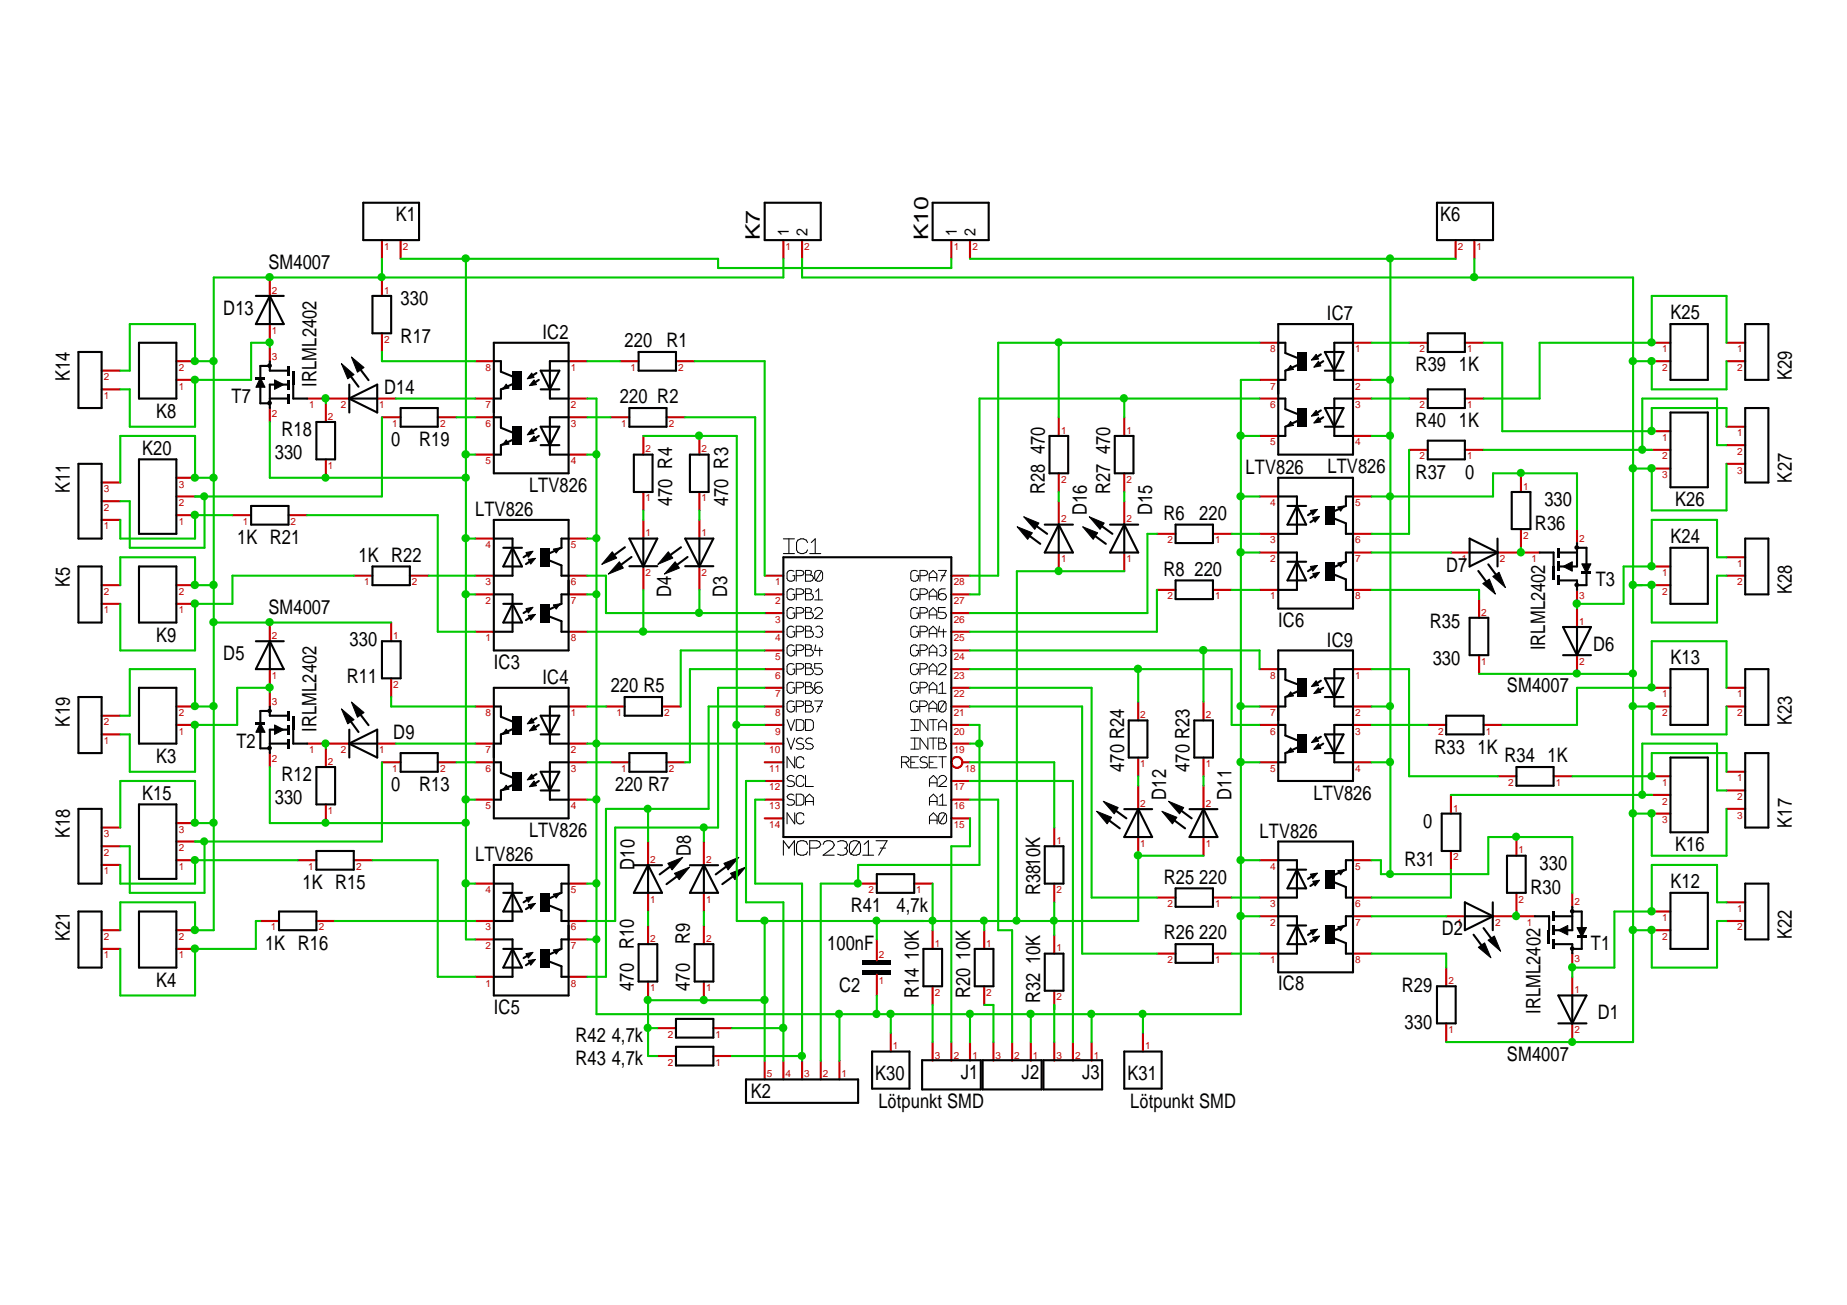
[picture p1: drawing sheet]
<svg xmlns="http://www.w3.org/2000/svg" width="297mm" height="210mm" viewBox="0 0 297 210" stroke-linecap="round" stroke-linejoin="round" font-family="sans-serif">
<defs><g id="words">
<g font-size="3.2">
<text x="63.7" y="35.6">K1</text>
<text x="231.6" y="35.6">K6</text>
<text x="122.2" y="38.6" transform="rotate(-90 122.2 38.6)">K7</text>
<text x="149.3" y="38.6" transform="rotate(-90 149.3 38.6)">K10</text>
<text x="43.2" y="43.2">SM4007</text>
<text x="35.9" y="50.6">D13</text>
<text x="64.4" y="49.1">330</text>
<text x="213.4" y="51.5">IC7</text>
<text x="268.6" y="51.4">K25</text>
<text x="64.4" y="55.1">R17</text>
<text x="87.2" y="54.5">IC2</text>
<text x="100.5" y="55.9">220</text>
<text x="107.2" y="55.9">R1</text>
<text x="227.7" y="59.7">R39</text>
<text x="234.6" y="59.7">1K</text>
<text x="11.2" y="61.4" transform="rotate(-90 11.2 61.4)">K14</text>
<text x="37.3" y="64.9">T7</text>
<text x="50.9" y="62.2" transform="rotate(-90 50.9 62.2)">IRLML2402</text>
<text x="61.8" y="63.3">D14</text>
<text x="99.7" y="64.9">220 R2</text>
<text x="288.2" y="61.1" transform="rotate(-90 288.2 61.1)">K29</text>
<text x="25.1" y="67.2">K8</text>
<text x="45.3" y="70.1">R18</text>
<text x="62.9" y="71.7">0</text>
<text x="67.4" y="71.7">R19</text>
<text x="227.7" y="68.7">R40</text>
<text x="234.6" y="68.7">1K</text>
<text x="22.9" y="73.2">K20</text>
<text x="44.2" y="73.9">330</text>
<text x="168" y="73.1" transform="rotate(-90 168 73.1)">470</text>
<text x="178.5" y="73.1" transform="rotate(-90 178.5 73.1)">470</text>
<text x="200.3" y="76.2">LTV826</text>
<text x="213.5" y="76.1">LTV826</text>
<text x="227.7" y="77">R37</text>
<text x="235.6" y="77">0</text>
<text x="288.2" y="77.6" transform="rotate(-90 288.2 77.6)">K27</text>
<text x="11.2" y="79.3" transform="rotate(-90 11.2 79.3)">K11</text>
<text x="76.4" y="83">LTV826</text>
<text x="85.1" y="79.1">LTV826</text>
<text x="108.1" y="81.4" transform="rotate(-90 108.1 81.4)">470 R4</text>
<text x="117.1" y="81.4" transform="rotate(-90 117.1 81.4)">470 R3</text>
<text x="168" y="79.5" transform="rotate(-90 168 79.5)">R28</text>
<text x="174.8" y="82.9" transform="rotate(-90 174.8 82.9)">D16</text>
<text x="178.5" y="79.5" transform="rotate(-90 178.5 79.5)">R27</text>
<text x="185.3" y="82.9" transform="rotate(-90 185.3 82.9)">D15</text>
<text x="187.1" y="83.6">R6</text>
<text x="192.9" y="83.6">220</text>
<text x="248.4" y="81.5">330</text>
<text x="269.4" y="81.4">K26</text>
<text x="38.1" y="87.5">1K R21</text>
<text x="246.8" y="85.2">R36</text>
<text x="268.6" y="87.3">K24</text>
<text x="11.2" y="94.4" transform="rotate(-90 11.2 94.4)">K5</text>
<text x="57.7" y="90.4">1K R22</text>
<text x="187.1" y="92.6">R8</text>
<text x="192.1" y="92.6">220</text>
<text x="232.6" y="92">D7</text>
<text x="256.6" y="94.2">T3</text>
<text x="288.2" y="95.6" transform="rotate(-90 288.2 95.6)">K28</text>
<text x="43.2" y="98.7">SM4007</text>
<text x="107.9" y="96" transform="rotate(-90 107.9 96)">D4</text>
<text x="117" y="96" transform="rotate(-90 117 96)">D3</text>
<text x="205.6" y="100.8">IC6</text>
<text x="230" y="101">R35</text>
<text x="25.1" y="103.2">K9</text>
<text x="35.9" y="106.1">D5</text>
<text x="56.2" y="103.9">330</text>
<text x="79.4" y="107.5">IC3</text>
<text x="213.4" y="104.1">IC9</text>
<text x="230.4" y="107">330</text>
<text x="248.5" y="104.6" transform="rotate(-90 248.5 104.6)">IRLML2402</text>
<text x="256.2" y="104.7">D6</text>
<text x="268.6" y="106.9">K13</text>
<text x="55.8" y="109.9">R11</text>
<text x="87.2" y="110">IC4</text>
<text x="98.2" y="111.4">220 R5</text>
<text x="242.4" y="111.4">SM4007</text>
<text x="11.2" y="116.9" transform="rotate(-90 11.2 116.9)">K19</text>
<text x="50.9" y="117.7" transform="rotate(-90 50.9 117.7)">IRLML2402</text>
<text x="63.2" y="118.9">D9</text>
<text x="288.2" y="116.6" transform="rotate(-90 288.2 116.6)">K23</text>
<text x="25.1" y="122.7">K3</text>
<text x="38" y="120.4">T2</text>
<text x="45.3" y="125.6">R12</text>
<text x="180.8" y="124.1" transform="rotate(-90 180.8 124.1)">470 R24</text>
<text x="191.3" y="124.1" transform="rotate(-90 191.3 124.1)">470 R23</text>
<text x="230.7" y="121.2">R33</text>
<text x="237.6" y="121.2">1K</text>
<text x="241.9" y="122.6">R34</text>
<text x="248.9" y="122.6">1K</text>
<text x="22.9" y="128.7">K15</text>
<text x="44.2" y="129.4">330</text>
<text x="62.9" y="127.2">0</text>
<text x="67.4" y="127.2">R13</text>
<text x="98.9" y="127.2">220 R7</text>
<text x="187.5" y="128.6" transform="rotate(-90 187.5 128.6)">D12</text>
<text x="198.1" y="128.6" transform="rotate(-90 198.1 128.6)">D11</text>
<text x="211.2" y="128.6">LTV826</text>
<text x="11.2" y="134.8" transform="rotate(-90 11.2 134.8)">K18</text>
<text x="85.1" y="134.6">LTV826</text>
<text x="111.1" y="137.6" transform="rotate(-90 111.1 137.6)">D8</text>
<text x="202.6" y="134.7">LTV826</text>
<text x="228.9" y="133.2">0</text>
<text x="269.4" y="136.9">K16</text>
<text x="288.2" y="133.1" transform="rotate(-90 288.2 133.1)">K17</text>
<text x="48.6" y="143">1K R15</text>
<text x="76.4" y="138.5">LTV826</text>
<text x="102.1" y="139.9" transform="rotate(-90 102.1 139.9)">D10</text>
<text x="187.2" y="142.1">R25</text>
<text x="192.9" y="142.1">220</text>
<text x="225.8" y="139.2">R31</text>
<text x="246.1" y="143.7">R30</text>
<text x="247.6" y="140">330</text>
<text x="268.6" y="142.9">K12</text>
<text x="136.8" y="146.6">R41</text>
<text x="144.2" y="146.6">4,7k</text>
<text x="167.3" y="144" transform="rotate(-90 167.3 144)">R3810K</text>
<text x="11.2" y="151.4" transform="rotate(-90 11.2 151.4)">K21</text>
<text x="42.6" y="152.8">1K R16</text>
<text x="101.9" y="152.6" transform="rotate(-90 101.9 152.6)">R10</text>
<text x="111" y="151.9" transform="rotate(-90 111 151.9)">R9</text>
<text x="133.1" y="152.8">100nF</text>
<text x="147.7" y="154.4" transform="rotate(-90 147.7 154.4)">10K</text>
<text x="156" y="154.4" transform="rotate(-90 156 154.4)">10K</text>
<text x="167.3" y="155.1" transform="rotate(-90 167.3 155.1)">10K</text>
<text x="187.2" y="151.1">R26</text>
<text x="192.9" y="151.1">220</text>
<text x="231.9" y="150.5">D2</text>
<text x="255.9" y="152.8">T1</text>
<text x="288.2" y="151.1" transform="rotate(-90 288.2 151.1)">K22</text>
<text x="25.1" y="158.7">K4</text>
<text x="101.9" y="159.4" transform="rotate(-90 101.9 159.4)">470</text>
<text x="111" y="159.4" transform="rotate(-90 111 159.4)">470</text>
<text x="135" y="159.5">C2</text>
<text x="147.7" y="160.5" transform="rotate(-90 147.7 160.5)">R14</text>
<text x="156" y="160.5" transform="rotate(-90 156 160.5)">R20</text>
<text x="167.3" y="161.3" transform="rotate(-90 167.3 161.3)">R32</text>
<text x="205.6" y="159.3">IC8</text>
<text x="225.4" y="159.5">R29</text>
<text x="79.4" y="163">IC5</text>
<text x="92.5" y="167.6">R42</text>
<text x="98.4" y="167.6">4,7k</text>
<text x="225.9" y="165.5">330</text>
<text x="247.7" y="163.1" transform="rotate(-90 247.7 163.1)">IRLML2402</text>
<text x="257" y="164">D1</text>
<text x="92.5" y="171.4">R43</text>
<text x="98.4" y="171.4">4,7k</text>
<text x="140.8" y="173.8">K30</text>
<text x="154.5" y="173.6">J1</text>
<text x="164.3" y="173.6">J2</text>
<text x="174" y="173.6">J3</text>
<text x="181.3" y="173.8">K31</text>
<text x="242.4" y="170.6">SM4007</text>
<text x="120.7" y="176.6">K2</text>
<text x="141.3" y="178.2">Lötpunkt SMD</text>
<text x="181.8" y="178.2">Lötpunkt SMD</text>
</g>
<g font-size="2.5">
<text x="126.9" y="38" transform="rotate(-90 126.9 38)">1</text>
<text x="129.9" y="38" transform="rotate(-90 129.9 38)">2</text>
<text x="153.9" y="38" transform="rotate(-90 153.9 38)">1</text>
<text x="156.9" y="38" transform="rotate(-90 156.9 38)">2</text>
</g>
<g font-size="1.6" fill="#c80000">
<text x="61.8" y="40.1">1</text>
<text x="64.8" y="40.1">2</text>
<text x="126.3" y="40.1">1</text>
<text x="129.3" y="40.1">2</text>
<text x="153.4" y="40.1">1</text>
<text x="156.4" y="40.1">2</text>
<text x="234.4" y="40.1">2</text>
<text x="237.4" y="40.1">1</text>
<text x="43.7" y="47.3">2</text>
<text x="61.8" y="47.3">1</text>
<text x="43.7" y="53.7">1</text>
<text x="28.7" y="59.7">2</text>
<text x="43.7" y="57.9">3</text>
<text x="61.8" y="55.1">2</text>
<text x="78.1" y="59.7">8</text>
<text x="91.8" y="59.7">1</text>
<text x="101.4" y="59.7">1</text>
<text x="109.1" y="59.7">2</text>
<text x="204.3" y="56.7">8</text>
<text x="217.9" y="56.7">1</text>
<text x="228.3" y="56.7">2</text>
<text x="236" y="56.7">1</text>
<text x="267.3" y="56.7">1</text>
<text x="267.3" y="59.7">2</text>
<text x="279.4" y="59.7">2</text>
<text x="279.4" y="56.7">1</text>
<text x="16.7" y="61.1">2</text>
<text x="16.7" y="64.1">1</text>
<text x="28.7" y="62.7">1</text>
<text x="49.7" y="65.6">1</text>
<text x="54.8" y="65.6">2</text>
<text x="61" y="65.6">1</text>
<text x="78.1" y="65.6">7</text>
<text x="91.8" y="65.6">2</text>
<text x="204.3" y="65.6">6</text>
<text x="204.3" y="62.7">7</text>
<text x="217.9" y="65.6">3</text>
<text x="217.9" y="62.7">2</text>
<text x="228.3" y="65.6">2</text>
<text x="236" y="65.6">1</text>
<text x="43.7" y="67">2</text>
<text x="52.7" y="67.5">2</text>
<text x="63.1" y="68.6">1</text>
<text x="70.8" y="68.6">2</text>
<text x="78.1" y="68.6">6</text>
<text x="91.8" y="68.6">3</text>
<text x="99.9" y="68.6">1</text>
<text x="107.6" y="68.6">2</text>
<text x="170.6" y="69.8">1</text>
<text x="181.1" y="69.8">1</text>
<text x="204.3" y="71.6">5</text>
<text x="217.9" y="71.6">4</text>
<text x="267.3" y="70.9">1</text>
<text x="279.4" y="70.2">1</text>
<text x="52.7" y="75.4">1</text>
<text x="78.1" y="74.6">5</text>
<text x="91.8" y="74.6">4</text>
<text x="103.8" y="72.7">2</text>
<text x="112.8" y="72.7">2</text>
<text x="170.6" y="77.7">2</text>
<text x="181.1" y="77.7">2</text>
<text x="228.3" y="73.9">2</text>
<text x="236" y="73.9">1</text>
<text x="267.3" y="73.9">2</text>
<text x="267.3" y="76.9">3</text>
<text x="279.4" y="76.2">3</text>
<text x="279.4" y="73.2">2</text>
<text x="16.7" y="79.1">3</text>
<text x="16.7" y="82.1">2</text>
<text x="28.7" y="81.4">2</text>
<text x="28.7" y="78.4">3</text>
<text x="103.8" y="80.7">1</text>
<text x="112.8" y="80.7">1</text>
<text x="204.3" y="81.4">4</text>
<text x="217.9" y="81.4">5</text>
<text x="245" y="78.8">1</text>
<text x="16.7" y="85.1">1</text>
<text x="28.7" y="84.4">1</text>
<text x="39.1" y="84.4">1</text>
<text x="46.7" y="84.4">2</text>
<text x="78.1" y="88.2">4</text>
<text x="91.8" y="88.2">5</text>
<text x="103.8" y="86.2">1</text>
<text x="112.8" y="86.2">1</text>
<text x="170.6" y="84">2</text>
<text x="181.1" y="84">2</text>
<text x="187.7" y="87.4">2</text>
<text x="195.4" y="87.4">1</text>
<text x="204.3" y="87.4">3</text>
<text x="217.9" y="87.4">6</text>
<text x="245" y="86.7">2</text>
<text x="254" y="87.1">2</text>
<text x="16.7" y="95.6">2</text>
<text x="28.7" y="95.6">2</text>
<text x="58.6" y="94.2">1</text>
<text x="66.3" y="94.2">2</text>
<text x="78.1" y="94.2">3</text>
<text x="91.8" y="94.2">6</text>
<text x="103.8" y="92.6">2</text>
<text x="112.8" y="92.6">2</text>
<text x="124.7" y="94.2">1</text>
<text x="153.4" y="94.2">28</text>
<text x="170.6" y="90.4">1</text>
<text x="181.1" y="90.4">1</text>
<text x="204.3" y="90.4">2</text>
<text x="217.9" y="90.4">7</text>
<text x="235" y="90.4">1</text>
<text x="241.2" y="90.4">2</text>
<text x="246.3" y="90.4">1</text>
<text x="267.3" y="92.6">1</text>
<text x="267.3" y="95.6">2</text>
<text x="279.4" y="94.2">2</text>
<text x="279.4" y="91.2">1</text>
<text x="16.7" y="98.7">1</text>
<text x="28.7" y="98.7">1</text>
<text x="78.1" y="97.2">2</text>
<text x="91.8" y="97.2">7</text>
<text x="124.7" y="100.2">3</text>
<text x="124.7" y="97.2">2</text>
<text x="153.4" y="97.2">27</text>
<text x="153.4" y="100.2">26</text>
<text x="187.7" y="96.4">2</text>
<text x="195.4" y="96.4">1</text>
<text x="204.3" y="96.4">1</text>
<text x="217.9" y="96.4">8</text>
<text x="238.2" y="99">2</text>
<text x="254" y="100.5">1</text>
<text x="254" y="96.3">3</text>
<text x="43.7" y="102.8">2</text>
<text x="63.2" y="102.8">1</text>
<text x="78.1" y="103.1">1</text>
<text x="91.8" y="103.1">8</text>
<text x="124.7" y="106.1">5</text>
<text x="124.7" y="103.1">4</text>
<text x="153.4" y="106.1">24</text>
<text x="153.4" y="103.1">25</text>
<text x="238.2" y="106.9">1</text>
<text x="254" y="106.9">2</text>
<text x="43.7" y="109.1">1</text>
<text x="43.7" y="113.4">3</text>
<text x="63.2" y="110.7">2</text>
<text x="124.7" y="112.2">7</text>
<text x="124.7" y="109.1">6</text>
<text x="153.4" y="112.2">22</text>
<text x="153.4" y="109.1">23</text>
<text x="204.3" y="109.1">8</text>
<text x="217.9" y="109.1">1</text>
<text x="267.3" y="112.2">1</text>
<text x="279.4" y="112.2">1</text>
<text x="16.7" y="116.6">2</text>
<text x="16.7" y="119.6">1</text>
<text x="28.7" y="118.2">1</text>
<text x="28.7" y="115.2">2</text>
<text x="78.1" y="115.2">8</text>
<text x="91.8" y="115.2">1</text>
<text x="99.1" y="115.2">1</text>
<text x="106.8" y="115.2">2</text>
<text x="124.7" y="118.2">9</text>
<text x="124.7" y="115.2">8</text>
<text x="153.4" y="118.2">20</text>
<text x="153.4" y="115.2">21</text>
<text x="183.4" y="115.5">2</text>
<text x="193.9" y="115.5">2</text>
<text x="204.3" y="118.2">6</text>
<text x="204.3" y="115.2">7</text>
<text x="217.9" y="118.2">3</text>
<text x="217.9" y="115.2">2</text>
<text x="231.3" y="118.2">2</text>
<text x="239" y="118.2">1</text>
<text x="267.3" y="115.2">2</text>
<text x="279.4" y="115.2">2</text>
<text x="43.7" y="122.5">2</text>
<text x="49.7" y="121.2">1</text>
<text x="52.7" y="123">2</text>
<text x="54.8" y="121.2">2</text>
<text x="61" y="121.2">1</text>
<text x="63.1" y="124.1">1</text>
<text x="70.8" y="124.1">2</text>
<text x="78.1" y="124.1">6</text>
<text x="78.1" y="121.2">7</text>
<text x="91.8" y="124.1">3</text>
<text x="91.8" y="121.2">2</text>
<text x="99.9" y="124.1">1</text>
<text x="107.6" y="124.1">2</text>
<text x="123.7" y="124.1">11</text>
<text x="123.7" y="121.2">10</text>
<text x="153.4" y="121.2">19</text>
<text x="155.2" y="124.1">18</text>
<text x="183.4" y="123.4">1</text>
<text x="193.9" y="123.4">1</text>
<text x="204.3" y="124.1">5</text>
<text x="217.9" y="124.1">4</text>
<text x="279.4" y="125.7">1</text>
<text x="52.7" y="130.9">1</text>
<text x="78.1" y="130.1">5</text>
<text x="91.8" y="130.1">4</text>
<text x="123.7" y="130.1">13</text>
<text x="123.7" y="127.1">12</text>
<text x="153.4" y="130.1">16</text>
<text x="153.4" y="127.1">17</text>
<text x="183.4" y="129.8">2</text>
<text x="193.9" y="129.8">2</text>
<text x="233.7" y="130.5">1</text>
<text x="242.5" y="126.4">2</text>
<text x="250.2" y="126.4">1</text>
<text x="267.3" y="126.4">1</text>
<text x="267.3" y="129.4">2</text>
<text x="279.4" y="131.7">3</text>
<text x="279.4" y="128.7">2</text>
<text x="16.7" y="134.7">3</text>
<text x="16.7" y="137.6">2</text>
<text x="28.7" y="136.9">2</text>
<text x="28.7" y="133.9">3</text>
<text x="123.7" y="133.2">14</text>
<text x="153.4" y="133.2">15</text>
<text x="169.9" y="135.8">1</text>
<text x="183.4" y="136.2">1</text>
<text x="193.9" y="136.2">1</text>
<text x="244.2" y="137.3">1</text>
<text x="267.3" y="132.4">3</text>
<text x="16.7" y="140.6">1</text>
<text x="28.7" y="139.9">1</text>
<text x="49.6" y="139.9">1</text>
<text x="57.3" y="139.9">2</text>
<text x="78.1" y="143.7">4</text>
<text x="91.8" y="143.7">5</text>
<text x="104.6" y="138.8">2</text>
<text x="113.6" y="138.8">2</text>
<text x="139.7" y="143.7">2</text>
<text x="147.4" y="143.7">1</text>
<text x="169.9" y="143.7">2</text>
<text x="204.3" y="139.9">4</text>
<text x="217.9" y="139.9">5</text>
<text x="233.7" y="138.4">2</text>
<text x="43.6" y="149.7">1</text>
<text x="51.3" y="149.7">2</text>
<text x="78.1" y="149.7">3</text>
<text x="91.8" y="149.7">6</text>
<text x="104.6" y="145.2">1</text>
<text x="113.6" y="145.2">1</text>
<text x="187.7" y="145.9">2</text>
<text x="195.4" y="145.9">1</text>
<text x="204.3" y="145.9">3</text>
<text x="204.3" y="148.9">2</text>
<text x="217.9" y="145.9">6</text>
<text x="217.9" y="148.9">7</text>
<text x="234.3" y="148.9">1</text>
<text x="240.5" y="148.9">2</text>
<text x="244.2" y="145.2">2</text>
<text x="245.5" y="148.9">1</text>
<text x="253.2" y="145.6">2</text>
<text x="267.3" y="148.1">1</text>
<text x="279.4" y="149.7">2</text>
<text x="279.4" y="146.7">1</text>
<text x="16.7" y="151.1">2</text>
<text x="16.7" y="154.1">1</text>
<text x="28.7" y="154.1">1</text>
<text x="28.7" y="151.1">2</text>
<text x="78.1" y="152.7">2</text>
<text x="91.8" y="152.7">7</text>
<text x="104.6" y="151.5">2</text>
<text x="113.6" y="151.5">2</text>
<text x="141.4" y="154.1">2</text>
<text x="150.4" y="152.3">1</text>
<text x="158.6" y="152.3">1</text>
<text x="169.9" y="153">1</text>
<text x="187.7" y="154.9">2</text>
<text x="195.4" y="154.9">1</text>
<text x="204.3" y="154.9">1</text>
<text x="217.9" y="154.9">8</text>
<text x="253.2" y="154.8">3</text>
<text x="267.3" y="151.1">2</text>
<text x="78.1" y="158.7">1</text>
<text x="91.8" y="158.7">8</text>
<text x="104.6" y="159.4">1</text>
<text x="113.6" y="159.4">1</text>
<text x="141.4" y="158.3">1</text>
<text x="150.4" y="160.2">2</text>
<text x="158.6" y="160.2">2</text>
<text x="169.9" y="160.9">2</text>
<text x="233" y="158.3">2</text>
<text x="253.2" y="159.8">1</text>
<text x="107.4" y="166.9">2</text>
<text x="115.1" y="166.9">1</text>
<text x="233" y="166.2">1</text>
<text x="253.2" y="166.2">2</text>
<text x="107.4" y="171.4">2</text>
<text x="115.1" y="171.4">1</text>
<text x="123.3" y="173.3">5</text>
<text x="126.3" y="173.3">4</text>
<text x="129.3" y="173.3">3</text>
<text x="132.3" y="173.3">2</text>
<text x="135.3" y="173.3">1</text>
<text x="143.6" y="168.8">1</text>
<text x="150.4" y="170.3">3</text>
<text x="153.4" y="170.3">2</text>
<text x="156.4" y="170.3">1</text>
<text x="160.1" y="170.3">3</text>
<text x="163.1" y="170.3">2</text>
<text x="166.1" y="170.3">1</text>
<text x="169.9" y="170.3">3</text>
<text x="172.9" y="170.3">2</text>
<text x="175.9" y="170.3">1</text>
<text x="184.1" y="168.8">1</text>
</g>
</g></defs>
<g fill="none" stroke="#c80000" stroke-width=".34">
<path d="M265.6 58.1h3M265.6 55.1h3M277.7 58.1h3M277.7 55.1h3M265.6 69.4h3M265.6 72.4h3M265.6 75.4h3M277.7 74.6h3M277.7 71.6h3M277.7 68.6h3M123 98.6h3M123 95.6h3"/>
<path d="M123 92.6h3M153 98.6h3M153 95.6h3M153 92.6h3M170.3 80.6v3.8M170.3 88.9v3M180.8 80.6v3.8M180.8 88.9v3M265.6 91.1h3M265.6 94.1h3M277.7 92.6h3M277.7 89.6h3"/>
<path d="M123 119.6h3M123 116.6h3M123 113.6h3M123 110.6h3M123 107.6h3M123 104.6h3M123 101.6h3M153 119.6h3M153 116.6h3M153 113.6h3M153 110.6h3M153 107.6h3"/>
<path d="M153 104.6h3M153 101.6h3M265.6 113.6h3M265.6 110.6h3M277.7 113.6h3M277.7 110.6h3M123 128.6h3M123 131.6h3M123 125.6h3M123 122.6h3M153 128.6h3M153 131.6h3"/>
<path d="M153 125.6h3M154.8 122.6h1.2M183 126.4v3.7M183 134.6v3M193.5 126.4v3.7M193.5 134.6v3M265.6 124.9h3M265.6 127.9h3M265.6 130.9h3M277.7 130.1h3M277.7 127.1h3M277.7 124.1h3"/>
<path d="M265.6 146.6h3M265.6 149.6h3M277.7 148.1h3M277.7 145.1h3M105.7 169.9h3M105.7 165.4h3M114.7 169.9h3M114.7 165.4h3M143.3 166.1v3M183.8 166.1v3"/>
<circle cx="153.9" cy="122.6" r=".88"/>
</g>
<g fill="none" stroke="#000001" stroke-width=".34">
<path d="M268.6 52.1h6.1v9h-6.1zM280.7 52.1h3.7v9h-3.7zM268.6 66.4h6.1v12h-6.1zM280.7 65.6h3.7v12h-3.7zM126 89.6h27v45h-27zM164.8 85.7l2.5 1.8M165.9 84l2.5 1.9M168 84.4h4.6M170.3 84.4l2.3 4.5h-4.6zM170.3 84.4v4.5M175.3 85.7l2.5 1.8M176.4 84l2.5 1.9"/>
<path d="M178.5 84.4h4.5M180.8 84.4v4.5M180.8 84.4l2.2 4.5h-4.5zM268.6 88.1h6.1v9h-6.1zM280.7 86.6h3.7v9h-3.7zM268.6 107.6h6.1v9h-6.1zM280.7 107.6h3.7v9h-3.7zM177.6 131.4l2.5 1.8M178.6 129.8l2.5 1.8M180.8 130.1h4.5M183 130.1l2.3 4.5h-4.5zM183 130.1v4.5"/>
<path d="M188.1 131.4l2.5 1.8M189.2 129.8l2.4 1.8M191.3 130.1h4.5M193.5 130.1l2.3 4.5h-4.5zM193.5 130.1v4.5M268.6 121.8h6.1v12.1h-6.1zM280.7 121.1h3.7v12h-3.7zM268.6 143.6h6.1v9h-6.1zM280.7 142.1h3.7v9h-3.7zM108.7 168.4h6v3h-6zM108.7 163.9h6v3h-6zM140.3 169.1h6v6h-6z"/>
<path d="M180.8 169.1h6v6h-6z"/>
</g>
<g fill="none" stroke="#000001" stroke-width=".16">
<path d="M127.7 91.9a.71 .71 0 0 0-1.1 .3v.9a.65 .65 0 0 0 .6 .4 .65 .65 0 0 0 .6-.4v-.5h-.3M127.7 94.9a.66 .66 0 0 0-1.1 .3v.9a.65 .65 0 0 0 .6 .4 .65 .65 0 0 0 .6-.4v-.5h-.3M127.7 97.9a.66 .66 0 0 0-1.1 .3v.9a.65 .65 0 0 0 .6 .4 .65 .65 0 0 0 .6-.4v-.5h-.3M128.1 92.6h.7l.4-.1 .1-.3-.1-.3-.4-.1h-.7v1.7M128.1 95.6h.7l.4-.1 .1-.3-.1-.3-.4-.2h-.7v1.8M128.1 98.6h.7l.4-.1 .1-.3-.1-.3-.4-.2h-.7v1.8M129.5 91.8h.7l.3 .1-.2 .6 .3 .1 .2 .3-.2 .5-.3 .1h-.8zM129.5 94.7h.7l.3 .2-.2 .6 .3 .1 .2 .3-.2 .5-.3 .1h-.8zM129.5 97.7h.7l.3 .2-.2 .6 .3 .1 .2 .3-.2 .5-.3 .1h-.8zM129.5 98.5h.8M129.5 95.5h.8M129.5 92.5h.8"/>
<path d="M131 98.2a.64 .64 0 0 1 .7-.5 .64 .64 0 0 1 .6 .6l-.2 .3-1.1 .9h1.3M131 96.5h1.3M131.2 95.2l.5-.5v1.8M132.1 91.9a.71 .71 0 0 0-1.1 .3v.9l.2 .3M132.1 91.9l.2 .3v.9a.71 .71 0 0 1-1.1 .3M132.1 91.9l-.9 1.5M147.5 91.9a.68 .68 0 0 0-1 .3v.9a.65 .65 0 0 0 .6 .4 .65 .65 0 0 0 .6-.4v-.5h-.3M147.5 94.9a.63 .63 0 0 0-1 .3v.9a.65 .65 0 0 0 .6 .4 .65 .65 0 0 0 .6-.4v-.5h-.3M147.5 97.9a.63 .63 0 0 0-1 .3v.9a.65 .65 0 0 0 .6 .4 .65 .65 0 0 0 .6-.4v-.5h-.3M148 92.6h.7l.4-.1 .1-.3-.1-.3-.4-.1h-.7v1.7M148 95.6h.7l.4-.1 .1-.3-.1-.3-.4-.2h-.7v1.8M148 98.6h.7l.4-.1 .1-.3-.1-.3-.4-.2h-.7v1.8"/>
<path d="M149.4 93.5v-1.2l.7-.5 .6 .5v1.2M149.4 96.5v-1.2l.7-.6 .6 .6v1.2M149.4 99.5v-1.2l.7-.6 .6 .6v1.2M149.4 92.9h1.3M149.4 95.9h1.3M149.4 98.9h1.3M150.9 91.8h1.3l-.9 1.7M151.4 92.6h.6M152 94.7h-.6l-.3 .2-.2 .3v.9a.65 .65 0 0 0 .7 .4 .65 .65 0 0 0 .6-.6 .68 .68 0 0 0-.6-.4 .68 .68 0 0 0-.7 .4M152 97.7h-1.1v.8h.8l.3 .1 .2 .5a.84 .84 0 0 1-1.3 .3M126.6 118.7l.6 1.8 .6-1.8M126.6 115.8l.6 1.7 .6-1.7"/>
<path d="M127.7 100.9a.66 .66 0 0 0-1.1 .3v.9a.65 .65 0 0 0 .6 .4 .65 .65 0 0 0 .6-.4v-.5h-.3M127.7 103.9a.66 .66 0 0 0-1.1 .3v.8a.63 .63 0 0 0 .6 .5 .63 .63 0 0 0 .6-.5v-.4h-.3M127.7 106.9a.71 .71 0 0 0-1.1 .3v.8a.63 .63 0 0 0 .6 .5 .63 .63 0 0 0 .6-.5v-.4h-.3M127.7 109.9a.71 .71 0 0 0-1.1 .3v.9a.63 .63 0 0 0 .6 .4 .63 .63 0 0 0 .6-.4v-.5h-.3M127.7 112.9a.71 .71 0 0 0-1.1 .3v.9a.63 .63 0 0 0 .6 .4 .63 .63 0 0 0 .6-.4v-.5h-.3M128.1 101.6h.7l.4-.1 .1-.3-.1-.3-.4-.2h-.7v1.8M128.1 104.6h.7l.4-.1 .1-.3-.1-.3-.4-.2h-.7v1.8M128.1 107.6h.7l.4-.1 .1-.3-.1-.3-.4-.2h-.7v1.8M128.1 110.6h.7l.4-.1 .1-.3-.1-.3-.4-.2h-.7v1.8M128.1 113.6h.7l.4-.1 .1-.3-.1-.3-.4-.2h-.7v1.8M128.1 115.8h.7l.4 .1 .1 .3v.9l-.1 .3-.4 .1h-.7zM129.2 118.9a.66 .66 0 0 0-1.1 .3l.1 .3 1 .3 .1 .3a.8 .8 0 0 1-1.2 .3"/>
<path d="M129.5 100.7h.7l.3 .2-.2 .6 .3 .1 .2 .3-.2 .5-.3 .1h-.8zM129.5 103.7h.7l.3 .2-.2 .6 .3 .1 .2 .4-.2 .3-.3 .2h-.8zM129.5 106.7h.7l.3 .2-.2 .6 .3 .1 .2 .4-.2 .3-.3 .2h-.8zM129.5 109.7h.7l.3 .2-.2 .6 .3 .1 .2 .5-.2 .3-.3 .1h-.8zM129.5 112.7h.7l.3 .2-.2 .6 .3 .1 .2 .5-.2 .3-.3 .1h-.8zM129.5 115.8h.8l.3 .1 .2 .3v.9l-.2 .3-.3 .1h-.8zM129.5 113.5h.8M129.5 110.5h.8M129.5 107.5h.8M129.5 104.5h.8M129.5 101.5h.8M130.6 118.9a.66 .66 0 0 0-1.1 .3l.2 .3 .6 .1 .3 .2 .2 .3a.84 .84 0 0 1-1.3 .3"/>
<path d="M131 112.7h1.3l-.9 1.8M131.2 103.7l-.2 .9h1.3M131.2 100.9a.64 .64 0 0 1 .7-.2 .64 .64 0 0 1 .4 .6l-.2 .3M131.5 113.6h.6M131.8 104.2v1.3M132 101.6h.1M132.1 109.7h-.6l-.3 .2-.2 .3v.9a.64 .64 0 0 0 .7 .4 .64 .64 0 0 0 .6-.6 .66 .66 0 0 0-.6-.5 .66 .66 0 0 0-.7 .5M132.1 106.7h-1.1v.8h.8l.3 .1 .2 .3-.2 .4-.3 .2h-.4l-.4-.2M132.1 101.6l.2 .5a.71 .71 0 0 1-1.1 .3M146.5 118.7h1.2M146.5 117.5h1.2M146.5 115.8h1.2"/>
<path d="M147.1 115.8v1.7M147.1 118.7v1.8M147.5 100.9a.63 .63 0 0 0-1 .3v.9a.65 .65 0 0 0 .6 .4 .65 .65 0 0 0 .6-.4v-.5h-.3M147.5 112.9a.71 .71 0 0 0-1.1 .3v.9a.63 .63 0 0 0 .6 .4 .63 .63 0 0 0 .7-.4v-.5h-.3M147.5 103.9a.66 .66 0 0 0-1.1 .3v.8a.66 .66 0 0 0 .7 .5 .66 .66 0 0 0 .6-.5v-.4h-.3M147.5 106.9a.71 .71 0 0 0-1.1 .3v.8a.66 .66 0 0 0 .7 .5 .66 .66 0 0 0 .6-.5v-.4h-.3M147.5 109.9a.71 .71 0 0 0-1.1 .3v.9a.66 .66 0 0 0 .7 .4 .66 .66 0 0 0 .6-.4v-.5h-.3M147.9 113.6h.8l.3-.1 .2-.3-.2-.3-.3-.2h-.8v1.8M148 101.6h.7l.4-.1 .1-.3-.1-.3-.4-.2h-.7v1.8M148 104.6h.7l.5-.4-.2-.3-.3-.2h-.7v1.8M148 107.6h.7l.3-.1 .2-.3-.2-.3-.3-.2h-.7v1.8M148 110.6h.7l.3-.1 .2-.3-.2-.3-.3-.2h-.7v1.8"/>
<path d="M149.2 115.8v1.7l-1.2-1.7v1.7M149.2 118.7v1.8l-1.2-1.8v1.8M149.4 114.5v-1.2l.6-.6 .7 .6v1.2M149.4 113.9h1.3M149.4 102.5v-1.2l.7-.6 .6 .6v1.2M149.4 105.5v-1.2l.6-.6 .7 .6v1.2M149.4 108.5v-1.2l.6-.6 .7 .6v1.2M149.4 111.5v-1.2l.6-.6 .7 .6v1.2M149.4 110.9h1.3M149.4 107.9h1.3M149.4 104.9h1.3M149.4 101.9h1.3"/>
<path d="M149.5 118.7h1.2M149.5 115.8h1.2M150.1 115.8v1.7M150.1 118.7v1.8M150.9 107.2a.63 .63 0 0 1 .7-.5 .63 .63 0 0 1 .5 .6l-.1 .3-1.1 .9h1.2M150.9 111.5h1.2M151 117.5v-1.2l.6-.5 .6 .5v1.2M151 118.7h.6l.3 .2v.3l-.2 .3 .3 .1 .2 .3-.2 .5-.3 .1h-.7zM151 119.5h.7M151 116.9h1.2M151.1 110.2l.5-.5v1.8M151.1 103.9a.63 .63 0 0 1 1 .3l-.1 .4"/>
<path d="M151.1 100.7l-.2 .9h1.3M151.7 101.2v1.3M151.8 104.6h.2M152 112.9l.1 .3v.9a.66 .66 0 0 1-1.1 .3M152 112.9a.68 .68 0 0 0-1.1 .3v.9l.1 .3M152 112.9l-1 1.5M152 104.6l.1 .4a.63 .63 0 0 1-1 .3M127.7 127.9a.67 .67 0 0 0-1.1 .3l.1 .3 .3 .1 .7 .1 .1 .3-.1 .3-.4 .2h-.4l-.3-.2M127.7 124.9a.66 .66 0 0 0-1.1 .3l.1 .3 1 .3 .1 .3a.8 .8 0 0 1-1.2 .3M127.8 121.7v1.8l-1.2-1.8v1.8M127.8 130.7v1.8l-1.2-1.8v1.8M128.1 127.7h.7l.4 .2 .1 .3v.8l-.1 .3-.4 .2h-.7z"/>
<path d="M129.3 122.2a.63 .63 0 0 0-.6-.5 .63 .63 0 0 0-.6 .5v.9a.65 .65 0 0 0 .6 .4 .65 .65 0 0 0 .6-.4M129.3 125.2a.63 .63 0 0 0-.6-.5 .63 .63 0 0 0-.6 .5v.9a.65 .65 0 0 0 .6 .4 .65 .65 0 0 0 .6-.4M129.3 131.2a.65 .65 0 0 0-.6-.5 .65 .65 0 0 0-.6 .5v.9a.63 .63 0 0 0 .6 .4 .63 .63 0 0 0 .6-.4M129.5 124.7v1.8h1.3M129.5 129.5v-1.2l.7-.6 .6 .6v1.2M129.5 128.9h1.3M145 122.6h.8l.2-.1 .2-.3-.2-.3-.2-.2h-.8v1.8M145.6 122.6l.6 .9M146.5 122.6h.6M146.5 120.5h1.2M147.7 121.7h-1.2v1.8h1.2M149.1 121.9a.66 .66 0 0 0-1.1 .3l.1 .3 1 .3 .1 .3a.8 .8 0 0 1-1.2 .3"/>
<path d="M149.4 122.6h.7M149.5 128.9h1.2M149.5 126.5v-1.2l.6-.6 .6 .6v1.2M149.5 129.5v-1.2l.6-.6 .6 .6v1.2M149.5 132.5v-1.2l.6-.6 .6 .6v1.2M149.5 131.9h1.2M149.5 125.9h1.2M150.7 121.7h-1.3v1.8h1.3M151 129.5h1.2M151 125.2a.64 .64 0 0 1 .7-.5 .64 .64 0 0 1 .5 .6l-.1 .3-1.1 .9h1.2M151 121.7h1.2M151.1 128.2l.5-.5v1.8"/>
<path d="M151.6 121.7v1.8M152.1 130.9l.1 .3v.9a.66 .66 0 0 1-1.1 .2M152.1 130.9a.71 .71 0 0 0-1.1 .3v.9l.1 .2M152.1 130.9l-1 1.4"/>
</g>
<g fill="none" stroke="#000001" stroke-width=".17">
<path d="M126 89h1.8M126 86.7h1.8M126.9 86.7v2.3M129.9 87.3a.95 .95 0 0 0-.9-.7 .95 .95 0 0 0-.9 .7v1.1a.95 .95 0 0 0 .9 .7 .95 .95 0 0 0 .9-.7M130.2 89h1.8M130.5 87.3l.6-.6v2.3M126.9 136.4l-.9-1.2v2.4M126.9 136.2v.2M126.9 136.4l.9-1.2v2.4M129.9 135.8a.95 .95 0 0 0-.9-.6 .95 .95 0 0 0-.9 .6v1.2a.98 .98 0 0 0 .9 .6 .98 .98 0 0 0 .9-.6M130.2 136.4h1.2l.4-.2 .2-.4-.2-.4-.4-.2h-1.2v2.4M132.4 135.8a.92 .92 0 0 1 .9-.6 .92 .92 0 0 1 .9 .8l-.3 .4-1.5 1.2h1.8"/>
<path d="M134.7 135.4a1.03 1.03 0 0 1 1.6 .4l-.2 .6M135.8 136.4h.3M136.1 136.4l.2 .6a1.05 1.05 0 0 1-1.6 .4M138.2 135.4l.2 .4v1.2a1.02 1.02 0 0 1-1.5 .4M138.2 135.4a1.03 1.03 0 0 0-1.6 .4v1.2l.3 .4M138.2 135.4l-1.3 2M138.8 137.6h1.7M139 135.8l.7-.6v2.4M140.9 135.2h1.8l-1.4 2.4M141.6 136.4h.8"/>
</g>
<g fill="#000001" stroke="#000001" stroke-width=".16">
<path d="M163.6 84.7l2.4 1-.7 1.1z"/>
<path d="M164.6 83.1l2.5 1-.7 1z"/>
<path d="M174.1 84.7l2.4 1-.7 1.1z"/>
<path d="M175.2 83.1l2.4 1-.7 1z"/>
<path d="M176.4 130.5l2.4 1-.7 1z"/>
<path d="M177.4 128.9l2.4 1-.6 1z"/>
<path d="M186.9 130.5l2.4 1-.7 1z"/>
<path d="M187.9 128.9l2.5 1-.7 1z"/>
<path d="M215.1 81.5l1.1-.1-.6 .8z"/>
<path d="M211.1 83.2l1.1-.1-.7 .9z"/>
<path d="M210.7 82.1l1.2-.2-.8 1z"/>
</g>
<path d="M213.1 81.4h1.5v3h-1.5z" fill-rule="evenodd" fill="#000001"/>
<g fill="#000001" stroke="#000001" stroke-width=".16">
<path d="M215.1 90.6l1.1-.2-.6 .8z"/>
<path d="M211.1 92.3l1.1-.3-.7 1z"/>
<path d="M210.7 91.1l1.2-.2-.8 1z"/>
</g>
<path d="M213.1 90.4h1.5v3h-1.5z" fill-rule="evenodd" fill="#000001"/>
<path d="M202.6 79.9h3M217.6 79.9h3M202.6 85.9h3M202.6 94.9h3M202.6 88.9h3M217.6 85.9h3M217.6 94.9h3M217.6 88.9h3" fill="none" stroke="#c80000" stroke-width=".34"/>
<g fill="none" stroke="#000001" stroke-width=".34">
<path d="M205.6 79.9h3v6h-3M205.6 76.8h12v21.1h-12zM217.6 79.9h-1.1v1.5l-2.1 .9M205.6 88.9h3v6h-3M207.1 81.4h3M207.1 90.4h3M208.6 81.4l1.5 3h-3zM208.6 90.4l1.5 3h-3zM211.5 82.1l-1.1 .8M211.5 91.1l-1.1 .8M211.9 83.2l-1.2 .8M211.9 92.3l-1.2 .7"/>
<path d="M214.6 83.4l1.9 .8v1.7h1.1M214.6 92.4l1.9 .8v1.7h1.1M217.6 88.9h-1.1v1.5l-2.1 .9"/>
</g>
<g fill="#000001" stroke="#000001" stroke-width=".16">
<path d="M215.1 140.1l1.1-.2-.6 .8z"/>
<path d="M211.1 141.7l1.1-.1-.7 .9z"/>
<path d="M210.7 140.6l1.2-.2-.8 1z"/>
</g>
<path d="M213.1 139.9h1.5v3h-1.5z" fill-rule="evenodd" fill="#000001"/>
<g fill="#000001" stroke="#000001" stroke-width=".16">
<path d="M215.1 149.1l1.1-.2-.6 .8z"/>
<path d="M211.1 150.8l1.1-.2-.7 .9z"/>
<path d="M210.7 149.6l1.2-.1-.8 .9z"/>
</g>
<path d="M213.1 148.9h1.5v3h-1.5z" fill-rule="evenodd" fill="#000001"/>
<g fill="none" stroke="#c80000" stroke-width=".34">
<path d="M16.3 115.1h3M16.3 118.1h3M28.4 116.6h3M28.4 113.6h3M43.4 100.1v3M43.4 107.6v3M52.4 119.6h3.7M60.7 119.6h3M62.9 100.1v3M62.9 109.1v3M16.3 133.1h3M16.3 136.1h3"/>
<path d="M16.3 139.1h3M28.4 138.4h3M28.4 135.4h3M28.4 132.4h3M47.9 138.4h3M52.4 120.4v3M52.4 129.4v3M56.9 138.4h3M61.4 122.6h3M70.4 122.6h3M169.5 133.1v3M202.6 138.4h3"/>
<path d="M217.6 138.4h3M16.3 149.6h3M16.3 152.6h3M28.4 149.6h3M28.4 152.6h3M41.9 148.1h3M50.9 148.1h3M169.5 142.1v3M202.6 144.4h3M202.6 153.4h3M202.6 147.4h3M217.6 144.4h3"/>
<path d="M217.6 153.4h3M217.6 147.4h3M150 167.6v3M153 167.6v3M156 167.6v3M159.8 167.6v3M162.8 167.6v3M165.8 167.6v3"/>
</g>
<g fill="none" stroke="#000001" stroke-width=".34">
<path d="M12.6 112.1h3.7v9h-3.7zM22.4 110.6h6v9h-6zM41.1 103.1h4.5M43.4 103.1l2.2 4.5h-4.5zM43.4 103.1v4.5M55.8 115.2l1.9 2.5M56.1 119.6h4.6M56.1 119.6l4.6-2.2v4.4zM56.2 117.4v4.4M57.4 114.2l1.9 2.4M61.4 103.1h3v6h-3zM12.6 130.1h3.7v12h-3.7z"/>
<path d="M22.4 129.4h6v12h-6zM50.9 136.9h6v3h-6zM50.9 123.4h3v6h-3zM64.4 121.1h6v3h-6zM168 136.1h3v6h-3zM205.6 138.4h3v6h-3M205.6 135.4h12v21h-12zM207.1 139.9h3M208.6 139.9l1.5 3h-3zM217.6 138.4h-1.1v1.5l-2.1 .9M12.6 146.6h3.7v9h-3.7zM22.4 146.6h6v9h-6z"/>
<path d="M44.9 146.6h6v3h-6zM205.6 147.4h3v6h-3M207.1 148.9h3M208.6 148.9l1.5 3h-3zM211.5 140.6l-1.1 .8M211.5 149.6l-1.1 .8M211.9 141.7l-1.2 .8M211.9 150.8l-1.2 .7M214.6 141.9l1.9 .8v1.7h1.1M214.6 150.9l1.9 .8v1.7h1.1M217.6 147.4h-1.1v1.5l-2.1 .9M148.3 170.5h9.4v4.7h-9.4z"/>
<path d="M158 170.5h9.5v4.7h-9.5z"/>
</g>
<g fill="#000001" stroke="#000001" stroke-width=".16">
<path d="M56.5 112.9l2 1.7-1 .8z"/>
<path d="M54.9 114l2 1.8-1 .6z"/>
<path d="M44.2 116.6l1.4 .8-1.4 .7z"/>
<path d="M41.9 116.3l.7 1.5h-1.5z"/>
</g>
<g fill="#000001">
<circle cx="43.3" cy="120.3" r=".38"/>
<circle cx="43.4" cy="114.3" r=".37"/>
</g>
<path d="M43.4 111.4v2.3M49.4 119.6h3M43.4 121v2.4" fill="none" stroke="#c80000" stroke-width=".34"/>
<path d="M47.1 115.1v2.3" fill="none" stroke="#000001" stroke-width=".38"/>
<path d="M43.4 117.4h3" fill="none" stroke="#000001" stroke-width=".34"/>
<g fill="#000001">
<path d="M46.2 118.9h.4v1.5h-.4z" fill-rule="evenodd"/>
<path d="M46.2 116.6h.4v1.5h-.4z" fill-rule="evenodd"/>
<path d="M46.2 114.4h.4v1.5h-.4z" fill-rule="evenodd"/>
</g>
<path d="M43.4 119.6h3M43.4 113.6v1.5h3M43.4 117.4v3.7M47.2 117.4v2.2h2.2M41.9 120.4h1.5" fill="none" stroke="#000001" stroke-width=".34"/>
<path d="M41.1 116.3h1.5v.3h-1.5z" fill-rule="evenodd" fill="#000001"/>
<path d="M43.4 114.4h-1.5v6M101.9 139.2h4.6M104.2 139.1l2.3 4.5h-4.6zM104.2 139.1v4.5M108.6 138.8l-2.5 1.8M111 139.2h4.5M113.2 139.1l2.3 4.5h-4.5zM113.2 139.1v4.5M117.6 138.8l-2.5 1.8M109.6 140.4l-2.4 1.8M118.7 140.4l-2.5 1.8" fill="none" stroke="#000001" stroke-width=".34"/>
<g fill="#000001" stroke="#000001" stroke-width=".16">
<path d="M108.5 140.5l2.4-1-1.7 2z"/>
<path d="M107.4 138.9l2.4-1-1.7 2z"/>
<path d="M117.5 140.5l2.4-1-1.7 2z"/>
<path d="M116.4 138.9l2.4-1-1.7 2z"/>
<path d="M89 143.8l1-.2-.5 .9z"/>
<path d="M85 145.5l1.1-.2-.8 .9z"/>
<path d="M84.6 144.4l1.1-.2-.7 .9z"/>
</g>
<path d="M104.2 135.4v3.7M113.2 135.4v3.7M104.2 143.6v3M113.2 143.6v3" fill="none" stroke="#c80000" stroke-width=".34"/>
<path d="M87 143.6h1.4v3h-1.4z" fill-rule="evenodd" fill="#000001"/>
<g fill="#000001" stroke="#000001" stroke-width=".16">
<path d="M89 152.8l1-.2-.5 .9z"/>
<path d="M85 154.5l1.1-.2-.8 1z"/>
<path d="M84.6 153.4l1.1-.2-.7 .9z"/>
</g>
<path d="M87 152.6h1.4v3h-1.4z" fill-rule="evenodd" fill="#000001"/>
<g fill="none" stroke="#c80000" stroke-width=".34">
<path d="M126 38.6v3M129 38.6v3M153 38.6v3M156 38.6v3M16.3 59.6h3M16.3 62.6h3M16.3 77.6h3M16.3 94.1h3M16.3 97.1h3M16.3 80.6h3M16.3 83.6h3M103.5 83.6v3"/>
<path d="M103.5 91.1v3.8M112.5 83.6v3M112.5 91.1v3.8M76.4 148.1h3M76.4 142.1h3M76.4 157.1h3M76.4 151.1h3M91.4 148.1h3M91.4 142.1h3M91.4 157.1h3M91.4 151.1h3M150 149.6v3"/>
<path d="M150 158.6v3M158.3 149.6v3M158.3 158.6v3M169.5 150.4v3M169.5 159.4v3"/>
</g>
<g fill="none" stroke="#000001" stroke-width=".34">
<path d="M123 32.6h9v6h-9zM150 32.6h9v6h-9zM12.6 56.6h3.7v9h-3.7zM12.6 74.6h3.7v12h-3.7zM12.6 91.1h3.7v9h-3.7zM100.5 88l-2.5 1.8M101.2 91.1h4.5M101.2 86.6h4.5l-2.2 4.5zM101.6 89.6l-2.5 1.9M103.5 86.6v4.5M109.5 88l-2.5 1.8M110.2 91.1h4.5"/>
<path d="M110.2 86.6h4.5l-2.2 4.5zM110.6 89.6l-2.5 1.9M112.5 86.6v4.5M79.4 139.1h12v21h-12zM79.4 142.1h3v6h-3M79.4 151.1h3v6h-3M80.9 143.6h3M80.9 152.6h3M82.4 143.6l1.5 3h-3zM82.4 152.6l1.5 3h-3zM85.3 144.4l-1.1 .7M85.3 153.4l-1.1 .7"/>
<path d="M85.7 145.5l-1.1 .7M85.7 154.5l-1.1 .8M88.4 145.7l1.9 .7v1.7h1.1M88.4 154.7l1.9 .7v1.7h1.1M91.4 142.1h-1.1v1.5l-2 .9M91.4 151.1h-1.1v1.5l-2 1M148.5 152.6h3v6h-3zM156.8 152.6h3v6h-3zM168 153.4h3v6h-3z"/>
</g>
<g fill="#000001" stroke="#000001" stroke-width=".16">
<path d="M98.5 88.7l.7 1.1-2.4 1z"/>
<path d="M99.6 90.4l.6 1-2.4 .9z"/>
<path d="M107.5 88.7l.7 1.1-2.4 1z"/>
<path d="M108.6 90.4l.7 1-2.5 .9z"/>
<path d="M89 88.3l1-.2-.5 .9z"/>
<path d="M85 90l1.1-.2-.8 .9z"/>
<path d="M84.6 88.9l1.1-.2-.7 .9z"/>
</g>
<path d="M87 88.1h1.4v3h-1.4z" fill-rule="evenodd" fill="#000001"/>
<g fill="#000001" stroke="#000001" stroke-width=".16">
<path d="M89 97.3l1-.2-.5 .9z"/>
<path d="M85 99l1.1-.2-.8 1z"/>
<path d="M84.6 97.9l1.1-.2-.7 .9z"/>
</g>
<path d="M87 97.1h1.4v3h-1.4z" fill-rule="evenodd" fill="#000001"/>
<path d="M28.4 79.9h3M28.4 76.8h3M28.4 82.9h3M76.4 92.6h3M76.4 86.6h3M76.4 95.6h3M91.4 92.6h3M91.4 86.6h3M91.4 95.6h3M76.4 101.6h3M91.4 101.6h3" fill="none" stroke="#c80000" stroke-width=".34"/>
<g fill="none" stroke="#000001" stroke-width=".34">
<path d="M22.4 73.9h6v12h-6zM79.4 86.6h3v6h-3M79.4 95.6h3v6h-3M79.4 83.6h12v21h-12zM80.9 88.1h3M80.9 97.1h3M82.4 88.1l1.5 3h-3zM82.4 97.1l1.5 3h-3zM85.3 88.9l-1.1 .7M85.3 97.9l-1.1 .7M85.7 90l-1.1 .7M85.7 99l-1.1 .8"/>
<path d="M88.4 90.2l1.9 .7v1.7h1.1M88.4 99.2l1.9 .7v1.7h1.1M91.4 86.6h-1.1v1.5l-2 .9M91.4 95.6h-1.1v1.5l-2 1"/>
</g>
<g fill="#000001">
<path d="M138.7 154.5h4.6v.8h-4.6z" fill-rule="evenodd"/>
<path d="M138.7 156h4.6v.7h-4.6z" fill-rule="evenodd"/>
</g>
<g fill="none" stroke="#c80000" stroke-width=".34">
<path d="M28.4 58.1h3M43.4 44.6v3M43.4 52.1v3M61.4 44.6v3M61.4 53.6v3M28.4 61.1h3M52.4 64.1h3.7M52.4 64.9v3M52.4 73.9v2.9M60.7 64.1h3M61.4 67.1h3M70.4 67.1h3"/>
<path d="M28.4 97.1h3M28.4 94.1h3M37.4 82.9h3M46.4 82.9h3M56.9 92.6h3M65.9 92.6h3M138 142.1h3M141 151.1v3.4M141 156.7v3.4M147 142.1h3"/>
</g>
<g fill="none" stroke="#000001" stroke-width=".34">
<path d="M22.4 55.1h6v9h-6zM41.1 47.6h4.5M43.4 47.6l2.2 4.5h-4.5zM43.4 47.6v4.5M55.8 59.7l1.9 2.5M57.4 58.7l1.9 2.4M59.9 47.6h3v6h-3zM50.9 67.9h3v6h-3zM56.1 64.1h4.6M56.1 64.1l4.6-2.2v4.5zM56.2 61.9v4.5M64.4 65.6h6v3h-6z"/>
<path d="M22.4 91.1h6v9h-6zM40.4 81.4h6v3h-6zM59.9 91.1h6v3h-6zM141 140.6h6v3h-6z"/>
</g>
<g fill="#000001" stroke="#000001" stroke-width=".16">
<path d="M56.5 57.4l2 1.7-1 .8z"/>
<path d="M54.9 58.5l2 1.8-1 .6z"/>
<path d="M44.2 61.1l1.4 .8-1.4 .7z"/>
<path d="M41.9 60.8l.7 1.5h-1.5z"/>
</g>
<g fill="#000001">
<circle cx="43.3" cy="64.8" r=".38"/>
<circle cx="43.3" cy="58.8" r=".38"/>
</g>
<path d="M43.4 55.9v2.3M43.4 65.5v2.4M49.4 64.1h3" fill="none" stroke="#c80000" stroke-width=".34"/>
<path d="M47.1 59.6v2.3" fill="none" stroke="#000001" stroke-width=".38"/>
<path d="M43.4 61.9h3" fill="none" stroke="#000001" stroke-width=".34"/>
<g fill="#000001">
<path d="M46.2 63.3h.4v1.6h-.4z" fill-rule="evenodd"/>
<path d="M46.2 61.1h.4v1.5h-.4z" fill-rule="evenodd"/>
<path d="M46.2 58.9h.4v1.5h-.4z" fill-rule="evenodd"/>
</g>
<path d="M43.4 58.1v1.5h3M41.9 64.9h1.5M43.4 64.1h3M43.4 61.9v3.7M47.2 61.9v2.2h2.2" fill="none" stroke="#000001" stroke-width=".34"/>
<path d="M41.1 60.8h1.5v.3h-1.5z" fill-rule="evenodd" fill="#000001"/>
<path d="M58.4 32.6h9v6h-9zM43.4 58.9h-1.5v6M102.7 56.6h6v3h-6zM101.2 65.6h6v3h-6zM101.9 73.1h3v6h-3zM111 73.1h3v6h-3zM100.5 112.1h6v3h-6zM101.2 121.1h6v3h-6zM102.7 151.9h3v6h-3zM111.7 151.9h3v6h-3z" fill="none" stroke="#000001" stroke-width=".34"/>
<g fill="none" stroke="#c80000" stroke-width=".34">
<path d="M61.4 38.6v3M64.4 38.6v3M99.7 58.1h3M108.7 58.1h3M98.2 67.1h3M103.5 70.1v3M103.5 79.1v3M107.2 67.1h3M112.5 70.1v3M112.5 79.1v3M97.5 113.6h3M106.5 113.6h3"/>
<path d="M98.2 122.6h3M107.2 122.6h3M104.2 148.9v3M104.2 157.9v3M113.2 148.9v3M113.2 157.9v3"/>
</g>
<g fill="#000001" stroke="#000001" stroke-width=".16">
<path d="M81.4 126.3l.5 .6-1.1 .2z"/>
<path d="M85.5 124.5l.4 .7-1.1 .2z"/>
<path d="M85.9 125.6l.4 .8-1.2 .1z"/>
</g>
<path d="M82.4 124.1h1.5v3h-1.5z" fill-rule="evenodd" fill="#000001"/>
<g fill="#000001" stroke="#000001" stroke-width=".16">
<path d="M81.4 117.3l.5 .6-1.1 .2z"/>
<path d="M85.5 115.5l.4 .8-1.1 .1z"/>
<path d="M85.9 116.6l.4 .8-1.2 .2z"/>
</g>
<path d="M82.4 115.1h1.5v3h-1.5z" fill-rule="evenodd" fill="#000001"/>
<path d="M76.4 113.6h3M76.4 119.6h3M91.4 113.6h3M91.4 119.6h3M76.4 122.6h3M76.4 128.6h3M91.4 122.6h3M91.4 128.6h3" fill="none" stroke="#c80000" stroke-width=".34"/>
<g fill="none" stroke="#000001" stroke-width=".34">
<path d="M79.4 113.6h1.2v1.7l1.8 .7M79.4 110.6h12v21h-12zM82.6 117.2l-2 .9v1.5h-1.2M86.3 115.5l-1.2 .8M86.7 116.6l-1.2 .8M87 115.1h3l-1.6 3zM87 118.1h3M91.4 113.6h-3v6h3M79.4 122.6h1.2v1.7l1.8 .8M82.6 126.2l-2 .9v1.5h-1.2M86.3 124.5l-1.2 .7M86.7 125.6l-1.2 .8"/>
<path d="M87 124.1h3l-1.6 3zM87 127.1h3M91.4 122.6h-3v6h3"/>
</g>
<g fill="#000001" stroke="#000001" stroke-width=".16">
<path d="M81.4 70.8l.5 .6-1.1 .2z"/>
<path d="M85.5 69l.4 .7-1.1 .2z"/>
<path d="M85.9 70.1l.4 .8-1.2 .1z"/>
</g>
<path d="M82.4 68.6h1.5v3h-1.5z" fill-rule="evenodd" fill="#000001"/>
<g fill="#000001" stroke="#000001" stroke-width=".16">
<path d="M81.4 61.8l.5 .6-1.1 .2z"/>
<path d="M85.5 60l.4 .7-1.1 .2z"/>
<path d="M85.9 61.1l.4 .8-1.2 .1z"/>
</g>
<path d="M82.4 59.6h1.5v3h-1.5z" fill-rule="evenodd" fill="#000001"/>
<g fill="none" stroke="#c80000" stroke-width=".34">
<path d="M76.4 58.1h3M91.4 58.1h3M226.6 55.1h3M235.6 55.1h3M76.4 67.1h3M76.4 73.1h3M76.4 64.1h3M91.4 67.1h3M91.4 73.1h3M91.4 64.1h3M226.6 64.1h3M226.6 72.4h3"/>
<path d="M235.6 64.1h3M235.6 72.4h3M244.6 76.1v3M233.3 88.9h3M237.9 96.4v3M240.9 88.9h3.7M244.6 85.1v3M253.6 97.9v3M237.9 105.4v3M253.6 105.4v3"/>
</g>
<g fill="none" stroke="#000001" stroke-width=".34">
<path d="M79.4 58.1h1.2v1.7l1.8 .8M79.4 55.1h12v21h-12zM87 59.6h3l-1.6 3zM91.4 58.1h-3v6h3M229.6 53.6h6v3h-6zM79.4 67.1h1.2v1.7l1.8 .8M82.6 70.7l-2 .9v1.5h-1.2M82.6 61.7l-2 .9v1.5h-1.2M86.3 69l-1.2 .7M86.3 60l-1.2 .7M86.7 70.1l-1.2 .8M86.7 61.1l-1.2 .8"/>
<path d="M87 68.6h3l-1.6 3zM87 71.6h3M87 62.6h3M91.4 67.1h-3v6h3M229.6 62.6h6v3h-6zM229.6 70.9h6v3h-6zM243.1 79.1h3v6h-3zM236.3 86.6l4.6 2.3-4.6 2.2zM236.3 99.4h3.1v6h-3.1zM236.3 88.9h4.6M237.7 91.8l1.9 2.5M239.4 90.8l1.8 2.4"/>
<path d="M240.8 86.6v4.5M251.4 105.4h4.5M251.4 100.9h4.5l-2.3 4.5zM253.6 100.9v4.5"/>
</g>
<g fill="#000001" stroke="#000001" stroke-width=".16">
<path d="M238.5 93.9l1-.8 1 2.5z"/>
<path d="M240.1 92.7l1-.7 1 2.5z"/>
<path d="M251.4 91.1l1.5-.7v1.5z"/>
<path d="M254.4 90.7h1.5l-.8 1.5z"/>
</g>
<g fill="#000001">
<circle cx="253.6" cy="88.1" r=".38"/>
<circle cx="253.6" cy="94.1" r=".38"/>
</g>
<path d="M244.6 88.9h3M253.6 85.1v2.4M253.6 94.8v2.3" fill="none" stroke="#c80000" stroke-width=".34"/>
<path d="M249.9 91.1v2.3" fill="none" stroke="#000001" stroke-width=".38"/>
<path d="M250.6 91.1h3" fill="none" stroke="#000001" stroke-width=".34"/>
<g fill="#000001">
<path d="M250.4 88.1h.4v1.5h-.4z" fill-rule="evenodd"/>
<path d="M250.4 90.4h.4v1.5h-.4z" fill-rule="evenodd"/>
<path d="M250.4 92.6h.4v1.5h-.4z" fill-rule="evenodd"/>
</g>
<path d="M247.6 88.9h2.3v2.2M250.6 88.9h3M250.6 93.4h3v1.5M253.6 87.3v3.8M253.6 88.1h1.5" fill="none" stroke="#000001" stroke-width=".34"/>
<path d="M254.4 91.9h1.5v.4h-1.5z" fill-rule="evenodd" fill="#000001"/>
<g fill="none" stroke="#000001" stroke-width=".34">
<path d="M255.1 88.1v6h-1.5M232.6 115.1h6v3h-6zM231.9 130.9h3v6h-3zM242.4 137.6h3v6h-3zM243.9 123.4h6v3h-6zM231.1 158.6h3v6h-3zM235.6 145.1l4.5 2.3-4.5 2.2zM235.6 147.4h4.5M237 150.3l1.8 2.5M238.6 149.3l1.8 2.4M240.1 145.1v4.5M250.6 164.6h4.5"/>
<path d="M250.6 160.1h4.5l-2.2 4.5zM252.9 160.1v4.5"/>
</g>
<g fill="none" stroke="#c80000" stroke-width=".34">
<path d="M229.6 116.6h3M238.6 116.6h3M233.3 127.9v3M233.3 136.9v3M240.9 124.9h3M243.9 134.6v3M249.9 124.9h3M232.6 147.4h3M232.6 155.6v3M240.1 147.4h3.8M243.9 143.6v3M252.9 157.1v3"/>
<path d="M232.6 164.6v3M252.9 164.6v3"/>
</g>
<g fill="#000001" stroke="#000001" stroke-width=".16">
<path d="M237.7 152.4l1.1-.7 1 2.4z"/>
<path d="M239.3 151.2l1-.6 1 2.4z"/>
<path d="M250.6 149.6l1.5-.7v1.5z"/>
<path d="M253.6 149.2h1.5l-.7 1.5z"/>
</g>
<g fill="#000001">
<circle cx="252.8" cy="146.6" r=".37"/>
<circle cx="252.8" cy="152.6" r=".37"/>
</g>
<path d="M243.9 147.4h2.9M252.9 143.6v2.4M252.9 153.3v2.3" fill="none" stroke="#c80000" stroke-width=".34"/>
<path d="M249.1 149.6v2.3" fill="none" stroke="#000001" stroke-width=".38"/>
<path d="M249.9 149.6h3" fill="none" stroke="#000001" stroke-width=".34"/>
<g fill="#000001">
<path d="M249.7 146.6h.4v1.5h-.4z" fill-rule="evenodd"/>
<path d="M249.7 148.9h.4v1.5h-.4z" fill-rule="evenodd"/>
<path d="M249.7 151.1h.4v1.5h-.4z" fill-rule="evenodd"/>
</g>
<path d="M246.8 147.4h2.3v2.2M249.9 147.4h3M249.9 151.9h3v1.5M252.9 145.9v3.7M252.9 146.6h1.5" fill="none" stroke="#000001" stroke-width=".34"/>
<path d="M253.7 150.4h1.4v.4h-1.4z" fill-rule="evenodd" fill="#000001"/>
<path d="M231.1 32.6h9v6h-9zM168.8 70.1h3v6h-3zM179.3 70.1h3v6h-3zM189.1 84.4h6v2.9h-6zM189.1 93.4h6v3h-6zM181.5 115.9h3v5.9h-3zM192.1 115.9h3v5.9h-3zM189.1 151.9h6v3h-6zM189.1 142.9h6v3h-6zM254.4 146.6v6h-1.5" fill="none" stroke="#000001" stroke-width=".34"/>
<g fill="none" stroke="#c80000" stroke-width=".34">
<path d="M234.1 38.6v3M237.1 38.6v3M170.3 67.1v3M170.3 76.1v3M180.8 67.1v3M180.8 76.1v3M186.1 94.9h3M186.1 85.9h3M195.1 94.9h3M195.1 85.9h3M183 112.9v3M193.5 112.9v3"/>
<path d="M183 121.8v3.1M193.5 121.8v3.1M186.1 153.4h3M186.1 144.4h3M195.1 153.4h3M195.1 144.4h3"/>
</g>
<g fill="#000001" stroke="#000001" stroke-width=".16">
<path d="M207.6 120.3l.4 .6-1 .2z"/>
<path d="M211.7 118.5l.3 .7-1.1 .2z"/>
<path d="M212 119.6l.4 .8-1.1 .1z"/>
</g>
<path d="M208.6 118.1h1.5v3h-1.5z" fill-rule="evenodd" fill="#000001"/>
<g fill="#000001" stroke="#000001" stroke-width=".16">
<path d="M207.6 111.3l.4 .6-1 .2z"/>
<path d="M211.7 109.5l.3 .8-1.1 .1z"/>
<path d="M212 110.6l.4 .8-1.1 .2z"/>
</g>
<path d="M208.6 109.1h1.5v3h-1.5z" fill-rule="evenodd" fill="#000001"/>
<path d="M202.6 116.6h3M202.6 107.6h3M202.6 113.6h3M217.6 116.6h3M217.6 107.6h3M217.6 113.6h3M202.6 122.6h3M217.6 122.6h3" fill="none" stroke="#c80000" stroke-width=".34"/>
<g fill="none" stroke="#000001" stroke-width=".34">
<path d="M205.6 107.6h1.1v1.7l1.9 .7M205.6 116.6h1.1v1.7l1.9 .8M205.6 104.6h12v21h-12zM208.7 111.2l-2 .9v1.5h-1.1M212.4 118.5l-1.1 .7M212.4 109.5l-1.1 .8M212.8 119.6l-1.1 .8M212.8 110.6l-1.1 .8M213.1 118.1h3l-1.5 3zM213.1 109.1h3l-1.5 3zM213.1 112.1h3M217.6 116.6h-3v6h3"/>
<path d="M217.6 107.6h-3v6h3M208.7 120.2l-2 .9v1.5h-1.1M213.1 121.1h3"/>
</g>
<g fill="#000001" stroke="#000001" stroke-width=".16">
<path d="M207.6 67.8l.4 .6-1 .2z"/>
<path d="M211.7 66l.3 .7-1.1 .2z"/>
<path d="M212 67.1l.4 .8-1.1 .1z"/>
</g>
<path d="M208.6 65.6h1.5v3h-1.5z" fill-rule="evenodd" fill="#000001"/>
<g fill="#000001" stroke="#000001" stroke-width=".16">
<path d="M207.6 58.8l.4 .6-1 .2z"/>
<path d="M211.7 57l.3 .8-1.1 .1z"/>
<path d="M212 58.1l.4 .8-1.1 .2z"/>
</g>
<path d="M208.6 56.6h1.5v3h-1.5z" fill-rule="evenodd" fill="#000001"/>
<g fill="none" stroke="#c80000" stroke-width=".34">
<path d="M202.6 55.1h3M217.6 55.1h3M202.6 64.1h3M202.6 70.1h3M202.6 61.1h3M217.6 64.1h3M217.6 70.1h3M217.6 61.1h3M123 170.6v3M126 170.6v3M129 170.6v3M132 170.6v3"/>
<path d="M135 170.6v3M169.5 167.6v3M172.6 167.6v3M175.6 167.6v3"/>
</g>
<g fill="none" stroke="#000001" stroke-width=".34">
<path d="M205.6 55.1h1.1v1.7l1.9 .7M205.6 52.1h12v21h-12zM208.7 58.7l-2 .9v1.5h-1.1M212.4 57l-1.1 .8M212.8 58.1l-1.1 .8M213.1 56.6h3l-1.5 3zM213.1 59.6h3M217.6 55.1h-3v6h3M205.6 64.1h1.1v1.7l1.9 .8M208.7 67.7l-2 .9v1.5h-1.1M212.4 66l-1.1 .7M212.8 67.1l-1.1 .8"/>
<path d="M213.1 65.6h3l-1.5 3zM213.1 68.6h3M217.6 64.1h-3v6h3M120 173.6h18v3.8h-18zM167.8 170.5h9.4v4.7h-9.4z"/>
</g>
<path d="M103.5 82.1v1.5M112.5 82.1v1.5M104.2 146.6v2.3M113.2 146.6v2.3" fill="none" stroke="#00c800" stroke-width=".34"/>
<circle cx="103.4" cy="101.6" r=".68" fill="#00c800"/>
<path d="M103.5 94.9v6.7M94.4 101.6h28.6M220.6 116.6h9M220.6 138.4h1.5v2.2h1.5" fill="none" stroke="#00c800" stroke-width=".34"/>
<circle cx="223.5" cy="140.6" r=".65" fill="#00c800"/>
<path d="M223.6 113.6v27M220.6 122.6h3" fill="none" stroke="#00c800" stroke-width=".34"/>
<circle cx="223.5" cy="122.6" r=".66" fill="#00c800"/>
<path d="M223.6 79.9v33.7h-3" fill="none" stroke="#00c800" stroke-width=".34"/>
<circle cx="223.5" cy="113.6" r=".65" fill="#00c800"/>
<path d="M223.6 70.1v9.8h-3" fill="none" stroke="#00c800" stroke-width=".34"/>
<circle cx="223.5" cy="79.8" r=".65" fill="#00c800"/>
<path d="M223.6 61.1v9h-3" fill="none" stroke="#00c800" stroke-width=".34"/>
<circle cx="223.5" cy="70.1" r=".66" fill="#00c800"/>
<path d="M156 41.6h78.1M223.6 41.6v19.5h-3" fill="none" stroke="#00c800" stroke-width=".34"/>
<g fill="#00c800">
<circle cx="223.5" cy="61.1" r=".65"/>
<circle cx="223.5" cy="41.6" r=".65"/>
</g>
<path d="M240.1 76.1v3.8h-16.5" fill="none" stroke="#00c800" stroke-width=".34"/>
<circle cx="244.6" cy="76.1" r=".65" fill="#00c800"/>
<path d="M240.1 76.1h13.5v9M239.4 134.6v6h-15.8" fill="none" stroke="#00c800" stroke-width=".34"/>
<circle cx="243.8" cy="134.6" r=".65" fill="#00c800"/>
<path d="M220.6 55.1h6M220.6 64.1h6M226.6 72.4v13.5h-6M220.6 88.9h12.7M220.6 94.9h17.3v1.5M220.6 107.6h6v17.3h14.3M233.3 139.9v4.5h-12.7M239.4 134.6h13.5v9M220.6 147.4h12M220.6 153.4h12v2.2" fill="none" stroke="#00c800" stroke-width=".34"/>
<circle cx="265.6" cy="55.1" r=".67" fill="#00c800"/>
<path d="M277.7 55.1v-7.5h-12.1v7.5h-18v9h-9" fill="none" stroke="#00c800" stroke-width=".34"/>
<circle cx="265.6" cy="69.3" r=".68" fill="#00c800"/>
<path d="M238.6 55.1h3v14.3h24v-3.8h12.1v3M238.6 72.4h27M276.1 64.1v7.5h1.6" fill="none" stroke="#00c800" stroke-width=".34"/>
<circle cx="264.1" cy="72.3" r=".66" fill="#00c800"/>
<path d="M276.1 64.1h-12v8.3h1.5" fill="none" stroke="#00c800" stroke-width=".34"/>
<circle cx="265.6" cy="91.1" r=".68" fill="#00c800"/>
<path d="M261.1 97.1h-7.5v.8" fill="none" stroke="#00c800" stroke-width=".34"/>
<circle cx="253.6" cy="97.1" r=".68" fill="#00c800"/>
<path d="M277.7 89.6h-1.6v-6h-10.5v7.5h-4.5v6M265.6 110.6h-12v6h-12" fill="none" stroke="#00c800" stroke-width=".34"/>
<circle cx="265.6" cy="110.6" r=".67" fill="#00c800"/>
<path d="M265.6 110.6v-7.5h12.1v7.5M252.9 124.9h12.7" fill="none" stroke="#00c800" stroke-width=".34"/>
<circle cx="265.6" cy="124.8" r=".67" fill="#00c800"/>
<path d="M276.1 119.6v7.5h1.6M233.3 127.9h32.3M277.7 124.1v-3h-12.1v3.8" fill="none" stroke="#00c800" stroke-width=".34"/>
<circle cx="264.1" cy="127.8" r=".66" fill="#00c800"/>
<path d="M276.1 119.6h-12v8.3h1.5" fill="none" stroke="#00c800" stroke-width=".34"/>
<circle cx="265.6" cy="146.6" r=".68" fill="#00c800"/>
<path d="M259.6 155.6h-6.7v1.5" fill="none" stroke="#00c800" stroke-width=".34"/>
<circle cx="252.8" cy="155.6" r=".66" fill="#00c800"/>
<path d="M170.3 79.1v1.5M180.8 79.1v1.5M277.7 145.1h-1.6v-6h-10.5v7.5h-6v9" fill="none" stroke="#00c800" stroke-width=".34"/>
<circle cx="180.7" cy="64.1" r=".66" fill="#00c800"/>
<path d="M180.8 64.1v3M202.6 64.1h-45.1v31.5h-1.5" fill="none" stroke="#00c800" stroke-width=".34"/>
<circle cx="170.2" cy="55.1" r=".65" fill="#00c800"/>
<path d="M170.3 55.1v12M202.6 55.1h-42.1v37.5h-4.5M186.1 85.9h-1.6v12.7h-28.5M186.1 94.9v6.7h-30.1" fill="none" stroke="#00c800" stroke-width=".34"/>
<circle cx="193.5" cy="104.6" r=".68" fill="#00c800"/>
<path d="M156 104.6h46.6v3M193.5 104.6v8.3" fill="none" stroke="#00c800" stroke-width=".34"/>
<circle cx="183" cy="107.6" r=".68" fill="#00c800"/>
<g fill="none" stroke="#00c800" stroke-width=".34">
<path d="M198.1 85.9h4.5M198.1 94.9h4.5M156 107.6h42.1v9h4.5M156 110.6h19.6v33.8h10.5M156 113.6h18v39.8h12.1M183 107.6v5.3M31.4 138.4v3.7h-12.1v-3M156 125.6h16.6v42M156 122.6h13.5v10.5M156 128.6h4.5v21h2.3v18M156 131.6v4.5h-3v31.5M183 124.9v1.5"/>
<path d="M193.5 124.9v1.5M198.1 144.4h4.5M198.1 153.4h4.5M150 161.6v6M158.3 161.6h1.5v6M169.5 161.6v6"/>
</g>
<circle cx="31.3" cy="138.3" r=".67" fill="#00c800"/>
<path d="M43.4 111.4v-.8h-5.3v6h-6.7v7.5h-10.5v-6h-1.6M31.4 138.4h16.5" fill="none" stroke="#00c800" stroke-width=".34"/>
<g fill="#00c800">
<circle cx="31.3" cy="116.6" r=".67"/>
<circle cx="43.4" cy="110.6" r=".67"/>
</g>
<path d="M31.4 135.4h1.5v8.2h-12" fill="none" stroke="#00c800" stroke-width=".34"/>
<circle cx="32.8" cy="135.3" r=".65" fill="#00c800"/>
<path d="M62.9 112.1v1.5h13.5M63.7 119.6h12.7M19.3 136.1h1.6v7.5M59.9 138.4h10.5v18.7h6M61.4 122.6v12.8h-30M73.4 122.6h3M53.9 148.1h22.5" fill="none" stroke="#00c800" stroke-width=".34"/>
<circle cx="31.3" cy="152.6" r=".68" fill="#00c800"/>
<path d="M41.9 148.1h-.8v4.5h-9.7v7.5h-12.1v-7.5" fill="none" stroke="#00c800" stroke-width=".34"/>
<circle cx="52.3" cy="119.6" r=".65" fill="#00c800"/>
<path d="M52.4 119.6v.8" fill="none" stroke="#00c800" stroke-width=".34"/>
<g fill="#00c800">
<circle cx="104.2" cy="160.8" r=".66"/>
<circle cx="104.2" cy="165.3" r=".66"/>
</g>
<path d="M104.2 165.4h1.5M113.2 160.9h-9v9h1.5" fill="none" stroke="#00c800" stroke-width=".34"/>
<g fill="#00c800">
<circle cx="122.9" cy="160.8" r=".68"/>
<circle cx="113.2" cy="160.8" r=".66"/>
</g>
<path d="M113.2 160.9h9.8v9.7" fill="none" stroke="#00c800" stroke-width=".34"/>
<circle cx="118.4" cy="116.6" r=".65" fill="#00c800"/>
<path d="M103.5 70.1h15" fill="none" stroke="#00c800" stroke-width=".34"/>
<circle cx="112.4" cy="70.1" r=".66" fill="#00c800"/>
<path d="M118.5 70.1v46.5" fill="none" stroke="#00c800" stroke-width=".34"/>
<circle cx="163.5" cy="148.1" r=".65" fill="#00c800"/>
<path d="M163.5 91.9h17.3M163.5 148.1h6" fill="none" stroke="#00c800" stroke-width=".34"/>
<circle cx="170.2" cy="91.8" r=".66" fill="#00c800"/>
<path d="M163.5 91.9v56.2M193.5 137.6h-10.5v10.5" fill="none" stroke="#00c800" stroke-width=".34"/>
<circle cx="183" cy="137.6" r=".67" fill="#00c800"/>
<path d="M169.5 148.1h13.5" fill="none" stroke="#00c800" stroke-width=".34"/>
<circle cx="141" cy="148.1" r=".65" fill="#00c800"/>
<path d="M150 148.1h-9v3M150 142.1v7.5M158.3 148.1v1.5M169.5 145.1v5.3" fill="none" stroke="#00c800" stroke-width=".34"/>
<circle cx="169.5" cy="148.1" r=".65" fill="#00c800"/>
<path d="M158.3 148.1h5.2" fill="none" stroke="#00c800" stroke-width=".34"/>
<circle cx="158.2" cy="148.1" r=".65" fill="#00c800"/>
<path d="M150 148.1h8.3" fill="none" stroke="#00c800" stroke-width=".34"/>
<g fill="#00c800">
<circle cx="150" cy="148.1" r=".65"/>
<circle cx="122.9" cy="148.1" r=".67"/>
</g>
<path d="M31.4 82.9v3.7h-12.1v-3M123 116.6h-4.5v31.5h30M123 148.1v12.8" fill="none" stroke="#00c800" stroke-width=".34"/>
<circle cx="31.3" cy="82.8" r=".68" fill="#00c800"/>
<path d="M43.4 55.9v-.8h-3v6h-9v7.5h-10.5v-6h-1.6M31.4 82.9h6" fill="none" stroke="#00c800" stroke-width=".34"/>
<g fill="#00c800">
<circle cx="31.3" cy="61.1" r=".67"/>
<circle cx="43.4" cy="55.1" r=".67"/>
</g>
<path d="M31.4 79.9h1.5v8.2h-12" fill="none" stroke="#00c800" stroke-width=".34"/>
<circle cx="32.8" cy="79.8" r=".65" fill="#00c800"/>
<path d="M61.4 67.1v12.8h-30M19.3 80.6h1.6v7.5" fill="none" stroke="#00c800" stroke-width=".34"/>
<g fill="#00c800">
<circle cx="34.3" cy="100.1" r=".67"/>
<circle cx="34.3" cy="94.1" r=".68"/>
</g>
<path d="M62.9 100.1h-28.5v13.5h-3" fill="none" stroke="#00c800" stroke-width=".34"/>
<circle cx="31.3" cy="149.6" r=".68" fill="#00c800"/>
<path d="M19.3 149.6v-4.5h12.1v4.5" fill="none" stroke="#00c800" stroke-width=".34"/>
<circle cx="31.3" cy="132.3" r=".67" fill="#00c800"/>
<path d="M31.4 132.4v-6.8h-12.1v7.5" fill="none" stroke="#00c800" stroke-width=".34"/>
<circle cx="31.3" cy="113.6" r=".67" fill="#00c800"/>
<path d="M31.4 113.6v-6h-10.5v7.5h-1.6M31.4 132.4h3M31.4 149.6h3" fill="none" stroke="#00c800" stroke-width=".34"/>
<circle cx="34.3" cy="132.3" r=".67" fill="#00c800"/>
<path d="M34.4 113.6v18.8" fill="none" stroke="#00c800" stroke-width=".34"/>
<g fill="#00c800">
<circle cx="43.4" cy="100.1" r=".67"/>
<circle cx="34.3" cy="113.6" r=".67"/>
</g>
<path d="M34.4 94.1v6M34.4 132.4v17.2" fill="none" stroke="#00c800" stroke-width=".34"/>
<circle cx="34.3" cy="58.1" r=".67" fill="#00c800"/>
<path d="M31.4 58.1h3v18.7M61.4 41.6v3M126 41.6v3h-91.6" fill="none" stroke="#00c800" stroke-width=".34"/>
<circle cx="31.3" cy="94.1" r=".68" fill="#00c800"/>
<path d="M19.3 94.1v-4.5h12.1v4.5" fill="none" stroke="#00c800" stroke-width=".34"/>
<circle cx="31.3" cy="76.8" r=".67" fill="#00c800"/>
<path d="M31.4 76.8v-6.7h-12.1v7.5" fill="none" stroke="#00c800" stroke-width=".34"/>
<circle cx="31.3" cy="58.1" r=".67" fill="#00c800"/>
<path d="M31.4 58.1v-6h-10.5v7.5h-1.6M31.4 76.8h3M31.4 94.1h3" fill="none" stroke="#00c800" stroke-width=".34"/>
<circle cx="34.3" cy="76.8" r=".67" fill="#00c800"/>
<path d="M34.4 44.6v13.5" fill="none" stroke="#00c800" stroke-width=".34"/>
<g fill="#00c800">
<circle cx="61.4" cy="44.6" r=".65"/>
<circle cx="43.4" cy="44.6" r=".67"/>
</g>
<path d="M34.4 76.8v17.3M74.9 128.6h1.5" fill="none" stroke="#00c800" stroke-width=".34"/>
<circle cx="74.9" cy="132.3" r=".67" fill="#00c800"/>
<path d="M43.4 123.4v9h31.5v-3.8" fill="none" stroke="#00c800" stroke-width=".34"/>
<g fill="#00c800">
<circle cx="52.3" cy="132.3" r=".65"/>
<circle cx="74.9" cy="128.6" r=".68"/>
</g>
<path d="M74.9 132.4v9.7M74.9 151.1h1.5" fill="none" stroke="#00c800" stroke-width=".34"/>
<circle cx="74.9" cy="142.1" r=".68" fill="#00c800"/>
<path d="M64.4 41.6h51.1v1.5h37.5v-1.5M74.9 95.6v33M74.9 142.1h1.5" fill="none" stroke="#00c800" stroke-width=".34"/>
<g fill="#00c800">
<circle cx="74.9" cy="41.6" r=".67"/>
<circle cx="74.9" cy="86.6" r=".67"/>
</g>
<path d="M43.4 67.9v8.9h31.5M76.4 86.6h-1.5v9" fill="none" stroke="#00c800" stroke-width=".34"/>
<circle cx="74.9" cy="73.1" r=".68" fill="#00c800"/>
<path d="M74.9 41.6v35.2M74.9 73.1h1.5" fill="none" stroke="#00c800" stroke-width=".34"/>
<circle cx="74.9" cy="76.8" r=".67" fill="#00c800"/>
<path d="M74.9 76.8v9.8M74.9 95.6h1.5M74.9 142.1v9" fill="none" stroke="#00c800" stroke-width=".34"/>
<g fill="#00c800">
<circle cx="74.9" cy="95.6" r=".67"/>
<circle cx="52.3" cy="76.8" r=".65"/>
</g>
<path d="M156 116.6h1.5v22.5h-19.5v3h-6v28.5M156 119.6h1.5" fill="none" stroke="#00c800" stroke-width=".34"/>
<g fill="#00c800">
<circle cx="137.9" cy="142.1" r=".66"/>
<circle cx="157.5" cy="119.6" r=".67"/>
</g>
<path d="M111.7 58.1h11.3v34.5M110.2 67.1h11.3v28.5h1.5M123 104.6h-13.5v9M123 107.6h-12v15h-.8" fill="none" stroke="#00c800" stroke-width=".34"/>
<circle cx="104.2" cy="130.1" r=".65" fill="#00c800"/>
<path d="M61.4 56.6v1.5h15M63.7 64.1h12.7M73.4 67.1h3M49.4 82.9h21v18.7h6M56.9 92.6h-19.5v4.5h-6M68.9 92.6h7.5M123 113.6h-9v16.5h-16.5v27h-3.1M104.2 130.1v5.3" fill="none" stroke="#00c800" stroke-width=".34"/>
<circle cx="31.3" cy="97.1" r=".68" fill="#00c800"/>
<path d="M19.3 97.1v7.5h12.1v-7.5" fill="none" stroke="#00c800" stroke-width=".34"/>
<circle cx="52.3" cy="64.1" r=".66" fill="#00c800"/>
<path d="M94.4 58.1h5.3M52.4 64.1v.8M94.4 67.1h3.8M94.4 113.6h3.1M94.4 122.6h3.8" fill="none" stroke="#00c800" stroke-width=".34"/>
<circle cx="113.2" cy="133.1" r=".65" fill="#00c800"/>
<path d="M123 110.6h-7.5v22.5h-16.6v15h-4.5M113.2 133.1v2.3" fill="none" stroke="#00c800" stroke-width=".34"/>
<circle cx="244.6" cy="88.8" r=".66" fill="#00c800"/>
<path d="M244.6 88.1v.8M237.9 108.4h15.7M232.6 167.6h20.3" fill="none" stroke="#00c800" stroke-width=".34"/>
<circle cx="262.6" cy="108.3" r=".67" fill="#00c800"/>
<path d="M262.6 94.1v14.3h-9" fill="none" stroke="#00c800" stroke-width=".34"/>
<g fill="#00c800">
<circle cx="237.1" cy="44.6" r=".67"/>
<circle cx="262.6" cy="113.6" r=".67"/>
</g>
<path d="M262.6 94.1h3" fill="none" stroke="#00c800" stroke-width=".34"/>
<circle cx="265.6" cy="58.1" r=".67" fill="#00c800"/>
<path d="M265.6 58.1v4.5h12.1v-4.5" fill="none" stroke="#00c800" stroke-width=".34"/>
<circle cx="265.6" cy="75.3" r=".68" fill="#00c800"/>
<path d="M277.7 74.6v7.5h-12.1v-6.7" fill="none" stroke="#00c800" stroke-width=".34"/>
<circle cx="265.6" cy="94.1" r=".68" fill="#00c800"/>
<path d="M262.6 58.1h3M262.6 75.4h3M277.7 92.6h-1.6v7.5h-10.5v-6" fill="none" stroke="#00c800" stroke-width=".34"/>
<circle cx="262.6" cy="75.3" r=".68" fill="#00c800"/>
<path d="M262.6 75.4v18.7" fill="none" stroke="#00c800" stroke-width=".34"/>
<circle cx="262.6" cy="94.1" r=".68" fill="#00c800"/>
<path d="M262.6 58.1v17.3M262.6 108.4v5.2M262.6 130.9v18.7h3" fill="none" stroke="#00c800" stroke-width=".34"/>
<circle cx="265.6" cy="113.6" r=".67" fill="#00c800"/>
<path d="M265.6 113.6v4.5h12.1v-4.5" fill="none" stroke="#00c800" stroke-width=".34"/>
<circle cx="265.6" cy="130.8" r=".68" fill="#00c800"/>
<path d="M277.7 130.1v7.5h-12.1v-6.7" fill="none" stroke="#00c800" stroke-width=".34"/>
<circle cx="265.6" cy="149.6" r=".68" fill="#00c800"/>
<path d="M262.6 113.6h3M262.6 130.9h3M277.7 148.1h-1.6v7.5h-10.5v-6" fill="none" stroke="#00c800" stroke-width=".34"/>
<circle cx="262.6" cy="130.8" r=".68" fill="#00c800"/>
<path d="M262.6 113.6v17.3" fill="none" stroke="#00c800" stroke-width=".34"/>
<g fill="#00c800">
<circle cx="252.8" cy="167.6" r=".65"/>
<circle cx="262.6" cy="149.6" r=".68"/>
</g>
<path d="M262.6 94.1h1.5M262.6 149.6v18h-9.7" fill="none" stroke="#00c800" stroke-width=".34"/>
<circle cx="253.6" cy="108.3" r=".67" fill="#00c800"/>
<path d="M262.6 44.6v13.5" fill="none" stroke="#00c800" stroke-width=".34"/>
<circle cx="262.6" cy="58.1" r=".67" fill="#00c800"/>
<path d="M129 41.6v3h133.6M237.1 41.6v3" fill="none" stroke="#00c800" stroke-width=".34"/>
<circle cx="243.8" cy="147.3" r=".66" fill="#00c800"/>
<path d="M243.9 146.6v.8" fill="none" stroke="#00c800" stroke-width=".34"/>
<circle cx="125.9" cy="165.3" r=".68" fill="#00c800"/>
<path d="M123 125.6h-3v19.5h6v25.5M117.7 165.4h8.3" fill="none" stroke="#00c800" stroke-width=".34"/>
<circle cx="129" cy="169.8" r=".67" fill="#00c800"/>
<path d="M123 128.6h-1.5v13.5h7.5v28.5M117.7 169.9h11.3" fill="none" stroke="#00c800" stroke-width=".34"/>
<circle cx="112.4" cy="98.6" r=".66" fill="#00c800"/>
<path d="M94.4 92.6h3.1v6h25.5M112.5 94.9v3.7" fill="none" stroke="#00c800" stroke-width=".34"/>
<circle cx="183.7" cy="163.1" r=".66" fill="#00c800"/>
<path d="M175.6 163.1h8.2v3" fill="none" stroke="#00c800" stroke-width=".34"/>
<circle cx="143.2" cy="163.1" r=".68" fill="#00c800"/>
<path d="M141 163.1h2.3v3" fill="none" stroke="#00c800" stroke-width=".34"/>
<circle cx="199.5" cy="147.3" r=".68" fill="#00c800"/>
<path d="M199.6 138.4h3M199.6 122.6v24.8h3" fill="none" stroke="#00c800" stroke-width=".34"/>
<circle cx="199.5" cy="138.3" r=".67" fill="#00c800"/>
<path d="M199.6 113.6v9h3" fill="none" stroke="#00c800" stroke-width=".34"/>
<circle cx="199.5" cy="122.6" r=".68" fill="#00c800"/>
<path d="M199.6 88.9v24.7h3" fill="none" stroke="#00c800" stroke-width=".34"/>
<circle cx="199.5" cy="113.6" r=".67" fill="#00c800"/>
<path d="M199.6 79.9v9h3" fill="none" stroke="#00c800" stroke-width=".34"/>
<circle cx="199.5" cy="88.8" r=".68" fill="#00c800"/>
<path d="M199.6 70.1v9.8h3" fill="none" stroke="#00c800" stroke-width=".34"/>
<circle cx="199.5" cy="79.8" r=".67" fill="#00c800"/>
<path d="M199.6 61.1v9h3" fill="none" stroke="#00c800" stroke-width=".34"/>
<circle cx="199.5" cy="70.1" r=".68" fill="#00c800"/>
<path d="M199.6 61.1h3M199.6 147.4v15.7" fill="none" stroke="#00c800" stroke-width=".34"/>
<circle cx="175.5" cy="163.1" r=".66" fill="#00c800"/>
<path d="M183.8 163.1h15.8" fill="none" stroke="#00c800" stroke-width=".34"/>
<circle cx="95.9" cy="119.6" r=".65" fill="#00c800"/>
<path d="M94.4 119.6h28.6M95.9 119.6v9" fill="none" stroke="#00c800" stroke-width=".34"/>
<circle cx="140.9" cy="163.1" r=".66" fill="#00c800"/>
<path d="M141 160.1v3M143.3 163.1h12.7v4.5M165.8 163.1v4.5M175.6 163.1v4.5" fill="none" stroke="#00c800" stroke-width=".34"/>
<circle cx="134.9" cy="163.1" r=".66" fill="#00c800"/>
<path d="M141 163.1h-6v7.5M165.8 163.1h9.8" fill="none" stroke="#00c800" stroke-width=".34"/>
<circle cx="165.7" cy="163.1" r=".68" fill="#00c800"/>
<path d="M156 163.1h9.8" fill="none" stroke="#00c800" stroke-width=".34"/>
<circle cx="156" cy="163.1" r=".66" fill="#00c800"/>
<path d="M95.9 151.1v12h39.1" fill="none" stroke="#00c800" stroke-width=".34"/>
<g fill="#00c800">
<circle cx="95.9" cy="142.1" r=".66"/>
<circle cx="95.9" cy="128.6" r=".66"/>
</g>
<path d="M94.4 64.1h1.5v9h-1.5M94.4 128.6h1.5" fill="none" stroke="#00c800" stroke-width=".34"/>
<g fill="#00c800">
<circle cx="95.9" cy="73.1" r=".66"/>
<circle cx="95.9" cy="86.6" r=".65"/>
</g>
<path d="M95.9 73.1v22.5h-1.5M94.4 86.6h1.5" fill="none" stroke="#00c800" stroke-width=".34"/>
<circle cx="95.9" cy="95.6" r=".65" fill="#00c800"/>
<path d="M95.9 95.6v24M95.9 128.6v13.5" fill="none" stroke="#00c800" stroke-width=".34"/>
<circle cx="95.9" cy="151.1" r=".65" fill="#00c800"/>
<path d="M94.4 142.1h1.5v9h-1.5" fill="none" stroke="#00c800" stroke-width=".34"/>
<use href="#words"/>
</svg>
